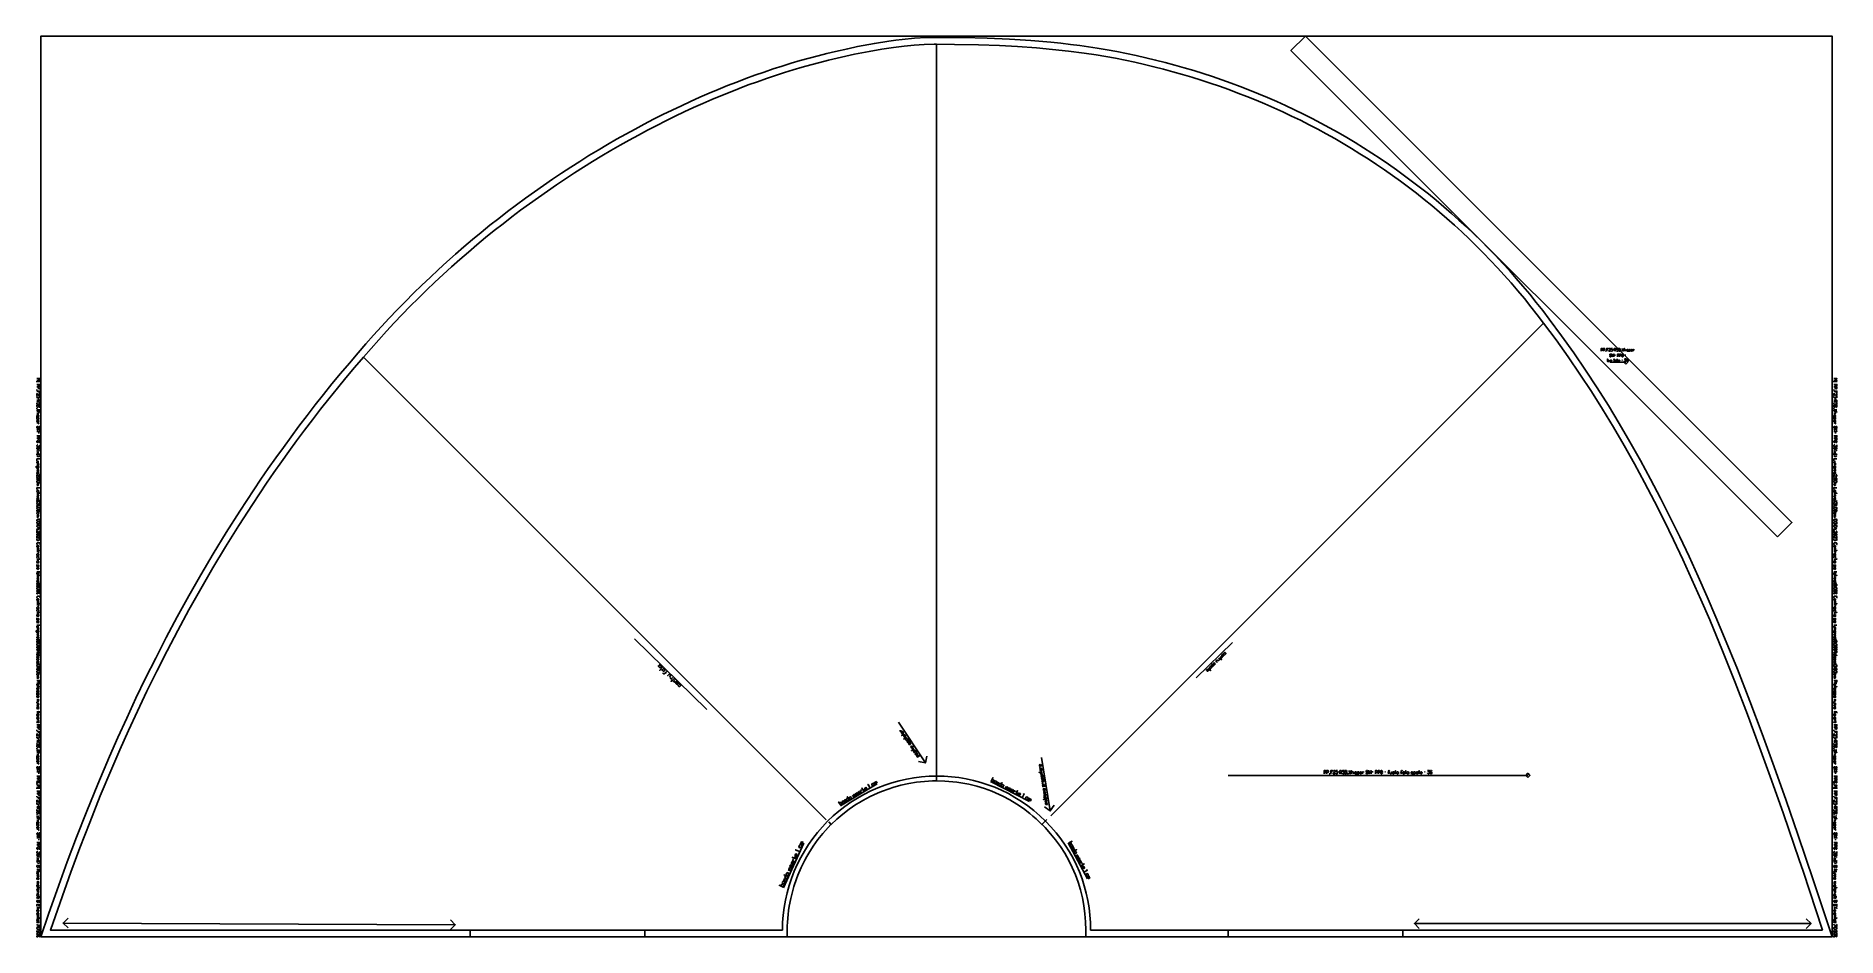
# Model space of a CAD drawing. Extents: x 0 to 2618, y 0 to 1310.
import ezdxf

# ---------------------------------------------------------------- set-up
doc = ezdxf.new("R2010")
doc.units = 0

msp = doc.modelspace()

# ---------------------------------------------------------------- linework, layer by layer
for p, q in [((1308.964, 233.999), (1308.964, 1297.999)), ((1475.04, 176.217), (2191.434, 892.468)), ((1148.501, 170.461), (475.992, 842.97)), ((2281.302, 851.783), (2282.413, 851.783)), ((2287.413, 836.672), (2287.413, 838.894)), ((2292.413, 854.005), (2293.524, 854.005)), ((2294.913, 845.894), (2296.024, 845.894)), ((2298.246, 840.56), (2298.246, 836.672)), ((2299.08, 836.672), (2299.08, 838.894)), ((2303.524, 851.783), (2304.635, 851.783)), ((2304.913, 838.894), (2306.024, 838.894)), ((2309.913, 845.894), (2311.024, 845.894)), ((2311.58, 851.783), (2311.58, 854.005)), ((1.333, 796.133), (1.333, 794.799)), ((2613.12, 796.133), (2613.12, 794.8)), ((1.333, 769.466), (1.333, 768.133)), ((1.333, 759.799), (4, 759.799)), ((4, 782.799), (4, 781.466)), ((2613.12, 769.466), (2613.12, 768.133)), ((2613.12, 759.8), (2615.786, 759.8)), ((2615.786, 782.8), (2615.786, 781.466)), ((4, 733.466), (4, 732.133)), ((2615.786, 733.466), (2615.786, 732.133)), ((1.333, 681.133), (4, 681.133)), ((2613.12, 681.133), (2615.786, 681.133)), ((1.333, 643.533), (4, 643.533)), ((2613.12, 643.533), (2615.787, 643.533)), ((1.333, 547.733), (4, 547.733)), ((6, 531.066), (1.333, 531.066)), ((1.333, 524.066), (4, 524.066)), ((2613.12, 547.733), (2615.787, 547.733)), ((2617.787, 531.066), (2613.12, 531.066)), ((2613.12, 524.066), (2615.787, 524.066)), ((1.333, 500.799), (6, 498.799)), ((2613.12, 500.8), (2617.787, 498.8)), ((1.333, 470.133), (4, 470.133)), ((6, 453.466), (1.333, 453.466)), ((2613.12, 470.133), (2615.787, 470.133)), ((2617.787, 453.466), (2613.12, 453.466)), ((1.333, 442.133), (4, 442.133)), ((1.333, 418.866), (6, 416.866)), ((975.064, 330.599), (870.064, 433.399)), ((1739.164, 428.399), (1686.428, 376.772)), ((2613.12, 442.133), (2615.787, 442.133)), ((2613.12, 418.866), (2617.787, 416.866)), ((6, 369.266), (1.333, 369.266)), ((2617.787, 369.266), (2613.12, 369.266)), ((1.333, 325.266), (4, 325.266)), ((1.333, 320.6), (4, 320.6)), ((2613.12, 325.266), (2615.787, 325.266)), ((2613.12, 320.6), (2615.787, 320.6)), ((1.333, 301.266), (1.333, 299.933)), ((1292.724, 253.081), (1253.424, 312.581)), ((2613.12, 301.266), (2613.12, 299.933)), ((1.333, 274.599), (1.333, 273.266)), ((1.333, 264.933), (4, 264.933)), ((4, 287.933), (4, 286.599)), ((2613.12, 274.6), (2613.12, 273.266)), ((2613.12, 264.933), (2615.787, 264.933)), ((2615.787, 287.933), (2615.787, 286.6)), ((4, 238.599), (4, 237.266)), ((1308.964, 226.999), (1308.965, 246.998)), ((1474.116, 183.381), (1461.742, 261.092)), ((1879.667, 237.331), (1881, 237.331)), ((1893, 239.997), (1894.334, 239.997)), ((1906.334, 237.331), (1907.667, 237.331)), ((1916, 237.331), (1916, 239.997)), ((1942.334, 239.997), (1943.667, 239.997)), ((1960.334, 239.997), (1961.667, 239.997)), ((2018, 239.997), (2019.334, 239.997)), ((2615.787, 238.6), (2615.787, 237.266)), ((1.333, 222.933), (1.333, 221.599)), ((1169.162, 190.767), (1222.756, 222.538)), ((1387.387, 226.068), (1444.189, 196.864)), ((2613.12, 222.933), (2613.12, 221.6)), ((1.333, 204.933), (1.333, 203.599)), ((4, 191.599), (4, 190.266)), ((2613.12, 204.933), (2613.12, 203.6)), ((2615.787, 191.6), (2615.787, 190.266)), ((1.333, 178.266), (1.333, 176.933)), ((1.333, 168.599), (4, 168.599)), ((1155.767, 163.674), (1152.238, 167.214)), ((1462.185, 163.657), (1469.384, 170.598)), ((2613.12, 178.266), (2613.12, 176.933)), ((2613.12, 168.6), (2615.787, 168.6)), ((4, 142.266), (4, 140.933)), ((1086.366, 71.385), (1116.211, 136.532)), ((1500.35, 136.853), (1528.269, 84.543)), ((2615.787, 142.266), (2615.787, 140.933)), ((1.333, 63.266), (4, 63.266)), ((6, 58.599), (1.333, 58.599)), ((2613.12, 63.266), (2615.787, 63.266)), ((2617.787, 58.6), (2613.12, 58.6)), ((1.333, 40.599), (4, 40.599)), ((1.333, 35.933), (4, 35.933)), ((2613.12, 40.6), (2615.787, 40.6)), ((2613.12, 35.933), (2615.787, 35.933)), ((1.333, 2), (6, 0)), ((609.464, 17.899), (39.444, 20.212)), ((630.964, 0), (630.965, 9.998)), ((887.965, 9.998), (881.965, 9.998)), ((884.965, 9.998), (884.964, 0)), ((1735.965, 9.998), (1729.965, 9.998)), ((1732.965, 9.998), (1732.964, 0)), ((1986.964, 0), (1986.965, 9.998)), ((2003.464, 19.399), (2580.07, 19.399)), ((2613.12, 2), (2617.787, 0))]:
    msp.add_line(p, q)
for points in [[(7, 0), (2610.787, 0), (2610.787, 1310), (7, 1310), (7, 0)], [(2531.103, 581.68), (1823.997, 1288.786), (1845.21, 1310), (2552.317, 602.893), (2531.103, 581.68)], [(2610.787, 0), (1986.964, 0), (1732.964, 0), (1525.963, 0), (1525.964, 9.999), (1525.647, 21.987), (1524.695, 33.884), (1523.12, 45.592), (1520.931, 57.119), (1518.126, 68.473), (1514.736, 79.561), (1510.757, 90.419), (1508.525, 95.811), (1506.151, 101.127), (1503.625, 106.388), (1498.169, 116.646), (1495.216, 121.686), (1488.906, 131.511), (1482.036, 141.029), (1474.63, 150.206), (1466.679, 159.052), (1462.407, 163.441), (1462.185, 163.657), (1453.657, 171.741), (1449.157, 175.68), (1444.562, 179.488), (1435.203, 186.63), (1425.507, 193.229), (1415.557, 199.237), (1405.275, 204.701), (1400.012, 207.224), (1389.401, 211.786), (1378.517, 215.775), (1367.427, 219.165), (1356.071, 221.969), (1350.298, 223.146), (1338.675, 225.027), (1326.88, 226.288), (1320.904, 226.684), (1308.964, 226.999), (1303.238, 226.92), (1297.435, 226.678), (1291.638, 226.275), (1280.055, 224.989), (1268.546, 223.075), (1257.016, 220.513), (1245.579, 217.317), (1239.9, 215.48), (1228.721, 211.364), (1223.18, 209.066), (1212.388, 204.076), (1201.902, 198.531), (1196.741, 195.529), (1191.71, 192.418), (1181.955, 185.827), (1172.641, 178.769), (1163.791, 171.268), (1155.767, 163.674), (1155.521, 163.441), (1151.474, 159.28), (1143.741, 150.643), (1136.465, 141.567), (1129.621, 132.008), (1123.266, 122.031), (1120.281, 116.896), (1117.436, 111.683), (1112.174, 101.041), (1107.481, 90.111), (1105.353, 84.545), (1101.566, 73.306), (1098.402, 61.937), (1097.045, 56.168), (1094.812, 44.587), (1093.933, 38.756), (1093.217, 32.931), (1092.272, 21.364), (1092.038, 15.552), (1091.963, 0), (884.964, 0), (630.964, 0), (7, 0), (18.237, 32.961), (33.1, 75.319), (45.496, 109.398), (59.018, 145.294), (73.715, 182.866), (89.634, 221.967), (106.825, 262.454), (119.016, 290.144), (131.807, 318.342), (145.216, 347.008), (159.256, 376.099), (173.94, 405.57), (189.284, 435.381), (205.305, 465.489), (222.012, 495.851), (239.422, 526.424), (257.553, 557.166), (276.414, 588.033), (296.025, 618.985), (316.397, 649.978), (326.873, 665.477), (337.546, 680.97), (348.416, 696.451), (359.485, 711.916), (370.757, 727.36), (382.232, 742.776), (393.913, 758.161), (405.8, 773.507), (417.895, 788.811), (430.203, 804.066), (442.723, 819.267), (455.456, 834.409), (468.405, 849.487), (479.42, 862.268), (490.644, 874.966), (501.999, 887.496), (513.485, 899.858), (525.094, 912.05), (536.822, 924.071), (548.667, 935.923), (560.625, 947.603), (572.691, 959.111), (584.862, 970.446), (597.131, 981.607), (609.497, 992.595), (621.955, 1003.408), (634.502, 1014.046), (647.132, 1024.507), (659.842, 1034.791), (672.627, 1044.898), (685.483, 1054.826), (698.41, 1064.576), (711.398, 1074.146), (724.446, 1083.535), (737.55, 1092.744), (750.705, 1101.771), (763.908, 1110.616), (777.154, 1119.277), (790.441, 1127.755), (803.764, 1136.049), (817.117, 1144.156), (830.497, 1152.079), (843.902, 1159.815), (857.325, 1167.363), (870.765, 1174.724), (884.213, 1181.896), (897.672, 1188.879), (911.134, 1195.671), (924.593, 1202.273), (938.05, 1208.683), (951.498, 1214.901), (964.935, 1220.927), (978.353, 1226.758), (991.751, 1232.396), (1005.123, 1237.838), (1018.469, 1243.085), (1031.784, 1248.135), (1045.059, 1252.987), (1058.295, 1257.642), (1071.487, 1262.099), (1084.632, 1266.355), (1097.724, 1270.412), (1110.759, 1274.267), (1123.734, 1277.921), (1136.648, 1281.373), (1149.49, 1284.621), (1162.264, 1287.665), (1179.88, 1291.53), (1194.268, 1294.534), (1218.614, 1299.165), (1239.8, 1302.582), (1249.654, 1303.934), (1259.077, 1305.068), (1276.871, 1306.743), (1293.647, 1307.703), (1308.963, 1307.999), (1347.254, 1307.695), (1382.376, 1306.804), (1415.077, 1305.36), (1445.929, 1303.38), (1475.251, 1300.878), (1489.568, 1299.417), (1503.51, 1297.835), (1517.148, 1296.128), (1542.425, 1292.527), (1556.756, 1290.04), (1570.976, 1287.383), (1585.143, 1284.548), (1599.257, 1281.533), (1613.316, 1278.338), (1627.316, 1274.964), (1641.258, 1271.41), (1655.138, 1267.676), (1668.958, 1263.762), (1682.714, 1259.668), (1696.402, 1255.393), (1710.025, 1250.938), (1723.579, 1246.302), (1737.061, 1241.485), (1750.472, 1236.487), (1763.809, 1231.306), (1777.07, 1225.945), (1790.255, 1220.402), (1803.36, 1214.678), (1816.385, 1208.771), (1829.329, 1202.682), (1842.187, 1196.41), (1854.961, 1189.956), (1867.648, 1183.319), (1880.244, 1176.499), (1892.751, 1169.497), (1905.167, 1162.311), (1917.486, 1154.942), (1929.712, 1147.389), (1941.84, 1139.653), (1953.869, 1131.732), (1965.798, 1123.629), (1977.624, 1115.34), (1989.346, 1106.868), (2000.963, 1098.211), (2012.473, 1089.37), (2023.873, 1080.344), (2035.162, 1071.133), (2046.34, 1061.738), (2057.404, 1052.157), (2068.351, 1042.391), (2079.181, 1032.441), (2089.893, 1022.304), (2100.483, 1011.982), (2110.952, 1001.474), (2121.297, 990.781), (2131.515, 979.901), (2141.606, 968.836), (2151.568, 957.585), (2161.4, 946.147), (2171.099, 934.523), (2180.664, 922.712), (2190.093, 910.716), (2199.412, 898.498), (2217.524, 874.056), (2235.19, 849.219), (2252.393, 824.031), (2269.15, 798.492), (2285.48, 772.605), (2301.399, 746.369), (2316.926, 719.784), (2332.079, 692.852), (2346.873, 665.572), (2361.329, 637.946), (2375.463, 609.975), (2389.294, 581.657), (2402.837, 552.994), (2416.113, 523.985), (2429.137, 494.631), (2441.929, 464.935), (2454.506, 434.894), (2473.005, 389.186), (2491.12, 342.707), (2508.911, 295.454), (2526.435, 247.43), (2543.755, 198.636), (2560.928, 149.069), (2583.7, 81.783), (2610.787, 0)], [(2284.913, 836.672), (2284.357, 837.227), (2284.357, 836.672), (2284.357, 840.56), (2284.357, 838.338), (2284.913, 838.894), (2286.024, 838.894), (2286.58, 838.338), (2286.58, 837.227), (2286.024, 836.672), (2284.913, 836.672)], [(2295.746, 836.672), (2295.191, 837.227), (2295.191, 838.338), (2295.746, 838.894), (2296.857, 838.894), (2297.413, 838.338), (2297.413, 838.894), (2297.413, 836.672), (2297.413, 837.227), (2296.857, 836.672), (2295.746, 836.672)], [(2300.469, 851.783), (2300.469, 855.672), (2302.135, 855.672), (2302.691, 855.116), (2302.691, 854.56), (2302.135, 854.005), (2300.469, 854.005), (2302.135, 854.005), (2302.691, 853.449), (2302.691, 852.338), (2302.135, 851.783), (2300.469, 851.783)], [(1.333, 773.133), (6, 773.133), (6, 771.133), (5.333, 770.466), (4.666, 770.466), (4, 771.133), (4, 773.133), (4, 771.133), (3.333, 770.466), (2, 770.466), (1.333, 771.133), (1.333, 773.133)], [(2613.12, 773.133), (2617.786, 773.133), (2617.786, 771.133), (2617.12, 770.466), (2616.453, 770.466), (2615.786, 771.133), (2615.786, 773.133), (2615.786, 771.133), (2615.12, 770.466), (2613.786, 770.466), (2613.12, 771.133), (2613.12, 773.133)], [(1.333, 668.466), (1.666, 668.466), (1.666, 668.2), (1.333, 668.2), (1.333, 668.466)], [(1.333, 662.866), (2, 663.533), (5.333, 663.533), (6, 662.866), (6, 661.533), (5.333, 660.866), (2, 660.866), (1.333, 661.533), (1.333, 662.866)], [(2613.12, 668.466), (2613.453, 668.466), (2613.453, 668.2), (2613.12, 668.2), (2613.12, 668.466)], [(2613.12, 662.866), (2613.787, 663.533), (2617.12, 663.533), (2617.787, 662.866), (2617.787, 661.533), (2617.12, 660.866), (2613.787, 660.866), (2613.12, 661.533), (2613.12, 662.866)], [(1.333, 648.866), (2, 649.533), (3.333, 649.533), (4, 648.866), (4, 647.533), (3.333, 646.866), (4, 646.866), (1.333, 646.866), (2, 646.866), (1.333, 647.533), (1.333, 648.866)], [(2613.12, 648.866), (2613.787, 649.533), (2615.12, 649.533), (2615.787, 648.866), (2615.787, 647.533), (2615.12, 646.866), (2615.787, 646.866), (2613.12, 646.866), (2613.787, 646.866), (2613.12, 647.533), (2613.12, 648.866)], [(1.333, 626.2), (1.666, 626.2), (1.666, 625.933), (1.333, 625.933), (1.333, 626.2)], [(1.333, 624.266), (2, 624.933), (5.333, 624.933), (6, 624.266), (6, 622.933), (5.333, 622.266), (2, 622.266), (1.333, 622.933), (1.333, 624.266)], [(1.333, 620.599), (2, 621.266), (5.333, 621.266), (6, 620.599), (6, 619.266), (5.333, 618.599), (2, 618.599), (1.333, 619.266), (1.333, 620.599)], [(1.333, 606.599), (2, 607.266), (5.333, 607.266), (6, 606.599), (6, 605.266), (5.333, 604.599), (2, 604.599), (1.333, 605.266), (1.333, 606.599)], [(2613.12, 626.2), (2613.453, 626.2), (2613.453, 625.933), (2613.12, 625.933), (2613.12, 626.2)], [(2613.12, 624.266), (2613.787, 624.933), (2617.12, 624.933), (2617.787, 624.266), (2617.787, 622.933), (2617.12, 622.266), (2613.787, 622.266), (2613.12, 622.933), (2613.12, 624.266)], [(2613.12, 620.6), (2613.787, 621.266), (2617.12, 621.266), (2617.787, 620.6), (2617.787, 619.266), (2617.12, 618.6), (2613.787, 618.6), (2613.12, 619.266), (2613.12, 620.6)], [(2613.12, 606.6), (2613.787, 607.266), (2617.12, 607.266), (2617.787, 606.6), (2617.787, 605.266), (2617.12, 604.6), (2613.787, 604.6), (2613.12, 605.266), (2613.12, 606.6)], [(1.333, 599.933), (1.666, 599.933), (1.666, 599.666), (1.333, 599.666), (1.333, 599.933)], [(1.333, 598), (2, 598.666), (5.333, 598.666), (6, 598), (6, 596.666), (5.333, 596), (2, 596), (1.333, 596.666), (1.333, 598)], [(1.333, 591.333), (1.666, 591.333), (1.666, 591.066), (1.333, 591.066), (1.333, 591.333)], [(1.333, 585.733), (2, 586.399), (5.333, 586.399), (6, 585.733), (6, 584.399), (5.333, 583.733), (2, 583.733), (1.333, 584.399), (1.333, 585.733)], [(2613.12, 599.933), (2613.453, 599.933), (2613.453, 599.666), (2613.12, 599.666), (2613.12, 599.933)], [(2613.12, 598), (2613.787, 598.666), (2617.12, 598.666), (2617.787, 598), (2617.787, 596.666), (2617.12, 596), (2613.787, 596), (2613.12, 596.666), (2613.12, 598)], [(2613.12, 591.333), (2613.453, 591.333), (2613.453, 591.066), (2613.12, 591.066), (2613.12, 591.333)], [(2613.12, 585.733), (2613.787, 586.4), (2617.12, 586.4), (2617.787, 585.733), (2617.787, 584.4), (2617.12, 583.733), (2613.787, 583.733), (2613.12, 584.4), (2613.12, 585.733)], [(1.333, 568.733), (2, 569.399), (3.333, 569.399), (4, 568.733), (4, 567.399), (3.333, 566.733), (2, 566.733), (1.333, 567.399), (1.333, 568.733)], [(1.333, 556.733), (2, 557.399), (3.333, 557.399), (4, 556.733), (4, 555.4), (3.333, 554.733), (4, 554.733), (1.333, 554.733), (2, 554.733), (1.333, 555.4), (1.333, 556.733)], [(2613.12, 568.733), (2613.787, 569.4), (2615.12, 569.4), (2615.787, 568.733), (2615.787, 567.4), (2615.12, 566.733), (2613.787, 566.733), (2613.12, 567.4), (2613.12, 568.733)], [(2613.12, 556.733), (2613.787, 557.4), (2615.12, 557.4), (2615.787, 556.733), (2615.787, 555.4), (2615.12, 554.733), (2615.787, 554.733), (2613.12, 554.733), (2613.787, 554.733), (2613.12, 555.4), (2613.12, 556.733)], [(1.333, 546.066), (2, 546.733), (3.333, 546.733), (4, 546.066), (4, 544.733), (3.333, 544.066), (4, 544.066), (1.333, 544.066), (2, 544.066), (1.333, 544.733), (1.333, 546.066)], [(1.333, 529.4), (2, 530.066), (3.333, 530.066), (4, 529.4), (4, 528.066), (3.333, 527.4), (4, 527.4), (1.333, 527.4), (2, 527.4), (1.333, 528.066), (1.333, 529.4)], [(2613.12, 546.066), (2613.787, 546.733), (2615.12, 546.733), (2615.787, 546.066), (2615.787, 544.733), (2615.12, 544.066), (2615.787, 544.066), (2613.12, 544.066), (2613.787, 544.066), (2613.12, 544.733), (2613.12, 546.066)], [(2613.12, 529.4), (2613.787, 530.066), (2615.12, 530.066), (2615.787, 529.4), (2615.787, 528.066), (2615.12, 527.4), (2615.787, 527.4), (2613.12, 527.4), (2613.787, 527.4), (2613.12, 528.066), (2613.12, 529.4)], [(1.333, 515.066), (1.333, 514.066), (2.333, 514.066), (2.333, 515.066), (1.333, 515.066)], [(1.333, 512.399), (2, 513.066), (5.333, 513.066), (6, 512.399), (6, 511.066), (5.333, 510.399), (2, 510.399), (1.333, 511.066), (1.333, 512.399)], [(1.333, 509.399), (1.666, 509.399), (1.666, 509.133), (1.333, 509.133), (1.333, 509.399)], [(1.333, 507.466), (2, 508.133), (5.333, 508.133), (6, 507.466), (6, 506.133), (5.333, 505.466), (2, 505.466), (1.333, 506.133), (1.333, 507.466)], [(1.333, 503.799), (2, 504.466), (5.333, 504.466), (6, 503.799), (6, 502.466), (5.333, 501.799), (2, 501.799), (1.333, 502.466), (1.333, 503.799)], [(2.333, 500), (1.333, 500), (1.333, 499), (2.333, 499), (2.333, 500)], [(3.333, 515.066), (3.333, 514.066), (4.333, 514.066), (4.333, 515.066), (3.333, 515.066)], [(5, 499.6), (5, 500.6), (6, 500.6), (6, 499.6), (5, 499.6)], [(2613.12, 515.066), (2613.12, 514.066), (2614.12, 514.066), (2614.12, 515.066), (2613.12, 515.066)], [(2613.12, 512.4), (2613.787, 513.066), (2617.12, 513.066), (2617.787, 512.4), (2617.787, 511.066), (2617.12, 510.4), (2613.787, 510.4), (2613.12, 511.066), (2613.12, 512.4)], [(2613.12, 509.4), (2613.453, 509.4), (2613.453, 509.133), (2613.12, 509.133), (2613.12, 509.4)], [(2613.12, 507.466), (2613.787, 508.133), (2617.12, 508.133), (2617.787, 507.466), (2617.787, 506.133), (2617.12, 505.466), (2613.787, 505.466), (2613.12, 506.133), (2613.12, 507.466)], [(2613.12, 503.8), (2613.787, 504.466), (2617.12, 504.466), (2617.787, 503.8), (2617.787, 502.466), (2617.12, 501.8), (2613.787, 501.8), (2613.12, 502.466), (2613.12, 503.8)], [(2614.12, 500), (2613.12, 500), (2613.12, 499), (2614.12, 499), (2614.12, 500)], [(2615.12, 515.066), (2615.12, 514.066), (2616.12, 514.066), (2616.12, 515.066), (2615.12, 515.066)], [(2616.787, 499.6), (2616.787, 500.6), (2617.787, 500.6), (2617.787, 499.6), (2616.787, 499.6)], [(1.333, 491.133), (2, 491.799), (3.333, 491.799), (4, 491.133), (4, 489.799), (3.333, 489.133), (2, 489.133), (1.333, 489.799), (1.333, 491.133)], [(1.333, 479.133), (2, 479.799), (3.333, 479.799), (4, 479.133), (4, 477.799), (3.333, 477.133), (4, 477.133), (1.333, 477.133), (2, 477.133), (1.333, 477.799), (1.333, 479.133)], [(2613.12, 491.133), (2613.787, 491.8), (2615.12, 491.8), (2615.787, 491.133), (2615.787, 489.8), (2615.12, 489.133), (2613.787, 489.133), (2613.12, 489.8), (2613.12, 491.133)], [(2613.12, 479.133), (2613.787, 479.8), (2615.12, 479.8), (2615.787, 479.133), (2615.787, 477.8), (2615.12, 477.133), (2615.787, 477.133), (2613.12, 477.133), (2613.787, 477.133), (2613.12, 477.8), (2613.12, 479.133)], [(1.333, 468.466), (2, 469.133), (3.333, 469.133), (4, 468.466), (4, 467.133), (3.333, 466.466), (4, 466.466), (1.333, 466.466), (2, 466.466), (1.333, 467.133), (1.333, 468.466)], [(2613.12, 468.466), (2613.787, 469.133), (2615.12, 469.133), (2615.787, 468.466), (2615.787, 467.133), (2615.12, 466.466), (2615.787, 466.466), (2613.12, 466.466), (2613.787, 466.466), (2613.12, 467.133), (2613.12, 468.466)], [(1.333, 433.133), (1.333, 432.133), (2.333, 432.133), (2.333, 433.133), (1.333, 433.133)], [(1.333, 430.466), (2, 431.133), (5.333, 431.133), (6, 430.466), (6, 429.133), (5.333, 428.466), (2, 428.466), (1.333, 429.133), (1.333, 430.466)], [(1.333, 427.466), (1.666, 427.466), (1.666, 427.199), (1.333, 427.199), (1.333, 427.466)], [(1.333, 425.533), (2, 426.199), (5.333, 426.199), (6, 425.533), (6, 424.199), (5.333, 423.533), (2, 423.533), (1.333, 424.199), (1.333, 425.533)], [(1.333, 421.866), (2, 422.533), (5.333, 422.533), (6, 421.866), (6, 420.533), (5.333, 419.866), (2, 419.866), (1.333, 420.533), (1.333, 421.866)], [(3.333, 433.133), (3.333, 432.133), (4.333, 432.133), (4.333, 433.133), (3.333, 433.133)], [(2613.12, 433.133), (2613.12, 432.133), (2614.12, 432.133), (2614.12, 433.133), (2613.12, 433.133)], [(2613.12, 430.466), (2613.787, 431.133), (2617.12, 431.133), (2617.787, 430.466), (2617.787, 429.133), (2617.12, 428.466), (2613.787, 428.466), (2613.12, 429.133), (2613.12, 430.466)], [(2613.12, 427.466), (2613.453, 427.466), (2613.453, 427.2), (2613.12, 427.2), (2613.12, 427.466)], [(2613.12, 425.533), (2613.787, 426.2), (2617.12, 426.2), (2617.787, 425.533), (2617.787, 424.2), (2617.12, 423.533), (2613.787, 423.533), (2613.12, 424.2), (2613.12, 425.533)], [(2613.12, 421.866), (2613.787, 422.533), (2617.12, 422.533), (2617.787, 421.866), (2617.787, 420.533), (2617.12, 419.866), (2613.787, 419.866), (2613.12, 420.533), (2613.12, 421.866)], [(2615.12, 433.133), (2615.12, 432.133), (2616.12, 432.133), (2616.12, 433.133), (2615.12, 433.133)], [(2.333, 418.066), (1.333, 418.066), (1.333, 417.066), (2.333, 417.066), (2.333, 418.066)], [(1.333, 411.533), (2, 412.199), (3.333, 412.199), (4, 411.533), (4, 410.199), (3.333, 409.533), (6, 409.533), (1.333, 409.533), (2, 409.533), (1.333, 410.199), (1.333, 411.533)], [(1.333, 407.866), (2, 408.533), (3.333, 408.533), (4, 407.866), (4, 406.533), (3.333, 405.866), (4, 405.866), (1.333, 405.866), (2, 405.866), (1.333, 406.533), (1.333, 407.866)], [(1.333, 404.199), (2, 404.866), (3.333, 404.866), (4, 404.199), (4, 402.866), (3.333, 402.199), (2, 402.199), (1.333, 402.866), (1.333, 404.199)], [(1.333, 397.533), (1.333, 396.533), (2.333, 396.533), (2.333, 397.533), (1.333, 397.533)], [(1.333, 394.866), (2, 395.533), (5.333, 395.533), (6, 394.866), (6, 393.533), (5.333, 392.866), (2, 392.866), (1.333, 393.533), (1.333, 394.866)], [(3.333, 397.533), (3.333, 396.533), (4.333, 396.533), (4.333, 397.533), (3.333, 397.533)], [(5, 417.666), (5, 418.666), (6, 418.666), (6, 417.666), (5, 417.666)], [(2614.12, 418.066), (2613.12, 418.066), (2613.12, 417.066), (2614.12, 417.066), (2614.12, 418.066)], [(2613.12, 411.533), (2613.787, 412.2), (2615.12, 412.2), (2615.787, 411.533), (2615.787, 410.2), (2615.12, 409.533), (2617.787, 409.533), (2613.12, 409.533), (2613.787, 409.533), (2613.12, 410.2), (2613.12, 411.533)], [(2613.12, 407.866), (2613.787, 408.533), (2615.12, 408.533), (2615.787, 407.866), (2615.787, 406.533), (2615.12, 405.866), (2615.787, 405.866), (2613.12, 405.866), (2613.787, 405.866), (2613.12, 406.533), (2613.12, 407.866)], [(2613.12, 404.2), (2613.787, 404.866), (2615.12, 404.866), (2615.787, 404.2), (2615.787, 402.866), (2615.12, 402.2), (2613.787, 402.2), (2613.12, 402.866), (2613.12, 404.2)], [(2613.12, 397.533), (2613.12, 396.533), (2614.12, 396.533), (2614.12, 397.533), (2613.12, 397.533)], [(2613.12, 394.866), (2613.787, 395.533), (2617.12, 395.533), (2617.787, 394.866), (2617.787, 393.533), (2617.12, 392.866), (2613.787, 392.866), (2613.12, 393.533), (2613.12, 394.866)], [(2615.12, 397.533), (2615.12, 396.533), (2616.12, 396.533), (2616.12, 397.533), (2615.12, 397.533)], [(2616.787, 417.666), (2616.787, 418.666), (2617.787, 418.666), (2617.787, 417.666), (2616.787, 417.666)], [(1.333, 391.866), (1.666, 391.866), (1.666, 391.6), (1.333, 391.6), (1.333, 391.866)], [(1.333, 389.933), (2, 390.6), (5.333, 390.6), (6, 389.933), (6, 388.6), (5.333, 387.933), (2, 387.933), (1.333, 388.6), (1.333, 389.933)], [(1.333, 386.266), (2, 386.933), (5.333, 386.933), (6, 386.266), (6, 384.933), (5.333, 384.266), (2, 384.266), (1.333, 384.933), (1.333, 386.266)], [(1.333, 367.6), (2, 368.266), (3.333, 368.266), (4, 367.6), (4, 366.266), (3.333, 365.6), (2, 365.6), (1.333, 366.266), (1.333, 367.6)], [(2613.12, 391.866), (2613.453, 391.866), (2613.453, 391.6), (2613.12, 391.6), (2613.12, 391.866)], [(2613.12, 389.933), (2613.787, 390.6), (2617.12, 390.6), (2617.787, 389.933), (2617.787, 388.6), (2617.12, 387.933), (2613.787, 387.933), (2613.12, 388.6), (2613.12, 389.933)], [(2613.12, 386.266), (2613.787, 386.933), (2617.12, 386.933), (2617.787, 386.266), (2617.787, 384.933), (2617.12, 384.266), (2613.787, 384.266), (2613.12, 384.933), (2613.12, 386.266)], [(2613.12, 367.6), (2613.787, 368.266), (2615.12, 368.266), (2615.787, 367.6), (2615.787, 366.266), (2615.12, 365.6), (2613.787, 365.6), (2613.12, 366.266), (2613.12, 367.6)], [(1.333, 357.933), (2, 358.6), (3.333, 358.6), (4, 357.933), (4, 356.6), (3.333, 355.933), (4, 355.933), (1.333, 355.933), (2, 355.933), (1.333, 356.6), (1.333, 357.933)], [(1.333, 350.6), (2, 351.266), (3.333, 351.266), (4, 350.6), (4, 349.266), (3.333, 348.6), (4, 348.6), (1.333, 348.6), (2, 348.6), (1.333, 349.266), (1.333, 350.6)], [(2613.12, 357.933), (2613.787, 358.6), (2615.12, 358.6), (2615.787, 357.933), (2615.787, 356.6), (2615.12, 355.933), (2615.787, 355.933), (2613.12, 355.933), (2613.787, 355.933), (2613.12, 356.6), (2613.12, 357.933)], [(2613.12, 350.6), (2613.787, 351.266), (2615.12, 351.266), (2615.787, 350.6), (2615.787, 349.266), (2615.12, 348.6), (2615.787, 348.6), (2613.12, 348.6), (2613.787, 348.6), (2613.12, 349.266), (2613.12, 350.6)], [(1.333, 312.933), (1.333, 311.933), (2.333, 311.933), (2.333, 312.933), (1.333, 312.933)], [(3.333, 312.933), (3.333, 311.933), (4.333, 311.933), (4.333, 312.933), (3.333, 312.933)], [(2613.12, 312.933), (2613.12, 311.933), (2614.12, 311.933), (2614.12, 312.933), (2613.12, 312.933)], [(2615.12, 312.933), (2615.12, 311.933), (2616.12, 311.933), (2616.12, 312.933), (2615.12, 312.933)], [(1.333, 278.266), (6, 278.266), (6, 276.266), (5.333, 275.599), (4.666, 275.599), (4, 276.266), (4, 278.266), (4, 276.266), (3.333, 275.599), (2, 275.599), (1.333, 276.266), (1.333, 278.266)], [(2613.12, 278.266), (2617.787, 278.266), (2617.787, 276.266), (2617.12, 275.6), (2616.453, 275.6), (2615.787, 276.266), (2615.787, 278.266), (2615.787, 276.266), (2615.12, 275.6), (2613.787, 275.6), (2613.12, 276.266), (2613.12, 278.266)], [(1902.667, 237.331), (1902.667, 241.997), (1904.667, 241.997), (1905.334, 241.331), (1905.334, 240.664), (1904.667, 239.997), (1902.667, 239.997), (1904.667, 239.997), (1905.334, 239.331), (1905.334, 237.997), (1904.667, 237.331), (1902.667, 237.331)], [(1978.334, 237.331), (1977.667, 237.997), (1977.667, 239.331), (1978.334, 239.997), (1979.667, 239.997), (1980.334, 239.331), (1980.334, 239.997), (1980.334, 237.331), (1980.334, 237.997), (1979.667, 237.331), (1978.334, 237.331)], [(1987.334, 237.331), (1986.667, 237.997), (1986.667, 239.331), (1987.334, 239.997), (1988.667, 239.997), (1989.334, 239.331), (1989.334, 239.997), (1989.334, 237.331), (1989.334, 237.997), (1988.667, 237.331), (1987.334, 237.331)], [(1993.334, 237.331), (1992.667, 237.997), (1992.667, 239.331), (1993.334, 239.997), (1994.667, 239.997), (1995.334, 239.331), (1995.334, 239.997), (1995.334, 237.331), (1995.334, 237.997), (1994.667, 237.331), (1993.334, 237.331)], [(2006.667, 237.331), (2006, 237.997), (2006, 239.331), (2006.667, 239.997), (2008, 239.997), (2008.667, 239.331), (2008.667, 239.997), (2008.667, 237.331), (2008.667, 237.997), (2008, 237.331), (2006.667, 237.331)], [(1.333, 181.933), (6, 181.933), (6, 179.933), (5.333, 179.266), (4.666, 179.266), (4, 179.933), (4, 181.933), (4, 179.933), (3.333, 179.266), (2, 179.266), (1.333, 179.933), (1.333, 181.933)], [(2613.12, 181.933), (2617.787, 181.933), (2617.787, 179.933), (2617.12, 179.266), (2616.453, 179.266), (2615.787, 179.933), (2615.787, 181.933), (2615.787, 179.933), (2615.12, 179.266), (2613.787, 179.266), (2613.12, 179.933), (2613.12, 181.933)], [(1.333, 103.933), (6, 103.933), (6, 101.933), (5.333, 101.266), (4.666, 101.266), (4, 101.933), (4, 103.933), (4, 101.933), (3.333, 101.266), (2, 101.266), (1.333, 101.933), (1.333, 103.933)], [(2613.12, 103.933), (2617.787, 103.933), (2617.787, 101.933), (2617.12, 101.266), (2616.453, 101.266), (2615.787, 101.933), (2615.787, 103.933), (2615.787, 101.933), (2615.12, 101.266), (2613.787, 101.266), (2613.12, 101.933), (2613.12, 103.933)], [(1.333, 75.266), (2, 75.933), (3.333, 75.933), (4, 75.266), (4, 73.933), (3.333, 73.266), (4, 73.266), (1.333, 73.266), (2, 73.266), (1.333, 73.933), (1.333, 75.266)], [(1.333, 61.599), (2, 62.266), (3.333, 62.266), (4, 61.599), (4, 60.266), (3.333, 59.599), (4, 59.599), (1.333, 59.599), (2, 59.599), (1.333, 60.266), (1.333, 61.599)], [(1.333, 57.599), (1.333, 56.599), (2.333, 56.599), (2.333, 57.599), (1.333, 57.599)], [(1.333, 53.266), (6, 53.266), (6, 51.266), (5.333, 50.599), (4.666, 50.599), (4, 51.266), (4, 53.266), (4, 51.266), (3.333, 50.599), (2, 50.599), (1.333, 51.266), (1.333, 53.266)], [(3.333, 57.599), (3.333, 56.599), (4.333, 56.599), (4.333, 57.599), (3.333, 57.599)], [(2613.12, 75.266), (2613.787, 75.933), (2615.12, 75.933), (2615.787, 75.266), (2615.787, 73.933), (2615.12, 73.266), (2615.787, 73.266), (2613.12, 73.266), (2613.787, 73.266), (2613.12, 73.933), (2613.12, 75.266)], [(2613.12, 61.6), (2613.787, 62.266), (2615.12, 62.266), (2615.787, 61.6), (2615.787, 60.266), (2615.12, 59.6), (2615.787, 59.6), (2613.12, 59.6), (2613.787, 59.6), (2613.12, 60.266), (2613.12, 61.6)], [(2613.12, 57.6), (2613.12, 56.6), (2614.12, 56.6), (2614.12, 57.6), (2613.12, 57.6)], [(2613.12, 53.266), (2617.787, 53.266), (2617.787, 51.266), (2617.12, 50.6), (2616.453, 50.6), (2615.787, 51.266), (2615.787, 53.266), (2615.787, 51.266), (2615.12, 50.6), (2613.787, 50.6), (2613.12, 51.266), (2613.12, 53.266)], [(2615.12, 57.6), (2615.12, 56.6), (2616.12, 56.6), (2616.12, 57.6), (2615.12, 57.6)], [(1.333, 25.266), (2, 25.933), (3.333, 25.933), (4, 25.266), (4, 23.933), (3.333, 23.266), (4, 23.266), (1.333, 23.266), (2, 23.266), (1.333, 23.933), (1.333, 25.266)], [(1.333, 22.266), (1.333, 21.266), (2.333, 21.266), (2.333, 22.266), (1.333, 22.266)], [(1.333, 13.599), (2, 14.266), (5.333, 14.266), (6, 13.599), (6, 12.266), (5.333, 11.599), (2, 11.599), (1.333, 12.266), (1.333, 13.599)], [(1.333, 10.599), (1.666, 10.599), (1.666, 10.333), (1.333, 10.333), (1.333, 10.599)], [(2.333, 1.199), (1.333, 1.199), (1.333, 0.199), (2.333, 0.199), (2.333, 1.199)], [(3.333, 22.266), (3.333, 21.266), (4.333, 21.266), (4.333, 22.266), (3.333, 22.266)], [(5, 0.799), (5, 1.799), (6, 1.799), (6, 0.799), (5, 0.799)], [(2613.12, 25.266), (2613.787, 25.933), (2615.12, 25.933), (2615.787, 25.266), (2615.787, 23.933), (2615.12, 23.266), (2615.787, 23.266), (2613.12, 23.266), (2613.787, 23.266), (2613.12, 23.933), (2613.12, 25.266)], [(2613.12, 22.266), (2613.12, 21.266), (2614.12, 21.266), (2614.12, 22.266), (2613.12, 22.266)], [(2613.12, 13.6), (2613.787, 14.266), (2617.12, 14.266), (2617.787, 13.6), (2617.787, 12.266), (2617.12, 11.6), (2613.787, 11.6), (2613.12, 12.266), (2613.12, 13.6)], [(2613.12, 10.6), (2613.453, 10.6), (2613.453, 10.333), (2613.12, 10.333), (2613.12, 10.6)], [(2614.12, 1.2), (2613.12, 1.2), (2613.12, 0.2), (2614.12, 0.2), (2614.12, 1.2)], [(2615.12, 22.266), (2615.12, 21.266), (2616.12, 21.266), (2616.12, 22.266), (2615.12, 22.266)], [(2616.787, 0.8), (2616.787, 1.8), (2617.787, 1.8), (2617.787, 0.8), (2616.787, 0.8)]]:
    msp.add_lwpolyline(points, close=True)
for points in [[(2275.191, 851.783), (2275.191, 855.672), (2276.857, 855.672), (2277.413, 855.116), (2277.413, 854.005), (2276.857, 853.449), (2275.191, 853.449)], [(2278.246, 851.783), (2278.246, 855.672), (2279.913, 855.672), (2280.469, 855.116), (2280.469, 854.005), (2279.913, 853.449), (2278.246, 853.449)], [(2283.246, 851.783), (2283.246, 855.672), (2285.469, 855.672), (2283.246, 855.672), (2283.246, 854.005), (2284.913, 854.005)], [(2286.302, 854.56), (2286.302, 855.116), (2286.857, 855.672), (2287.969, 855.672), (2288.524, 855.116), (2288.524, 854.005), (2286.302, 852.338), (2286.302, 851.783), (2288.524, 851.783), (2288.524, 852.338)], [(2287.413, 844.783), (2287.413, 844.227), (2287.969, 843.672), (2289.08, 843.672), (2289.635, 844.227), (2289.635, 845.06), (2287.413, 846.172), (2287.413, 847.005), (2287.969, 847.56), (2289.08, 847.56), (2289.635, 847.005), (2289.635, 846.449)], [(2290.469, 837.227), (2289.913, 836.672), (2288.802, 836.672), (2288.246, 837.227), (2288.246, 838.338), (2288.802, 838.894), (2289.913, 838.894), (2290.469, 838.338), (2290.469, 837.783), (2288.246, 837.783)], [(2291.58, 855.672), (2289.357, 855.672), (2289.357, 854.56), (2291.024, 854.56), (2291.58, 854.005), (2291.58, 852.338), (2291.024, 851.783), (2289.913, 851.783), (2289.357, 852.338)], [(2290.469, 843.672), (2290.469, 847.56), (2290.469, 845.338), (2292.135, 847.005), (2291.024, 845.894), (2292.135, 843.672)], [(2293.524, 843.672), (2293.524, 847.56), (2293.524, 846.449), (2292.969, 846.449), (2294.08, 846.449)], [(2293.802, 836.672), (2293.802, 840.56), (2293.802, 839.449), (2293.246, 839.449), (2294.357, 839.449)], [(2294.357, 851.783), (2294.357, 855.672), (2296.024, 855.672), (2296.58, 855.116), (2296.58, 854.005), (2296.024, 853.449), (2294.357, 853.449), (2295.469, 853.449), (2296.58, 851.783)], [(2299.635, 855.672), (2297.413, 855.672), (2297.413, 854.56), (2299.08, 854.56), (2299.635, 854.005), (2299.635, 852.338), (2299.08, 851.783), (2297.969, 851.783), (2297.413, 852.338)], [(2298.802, 843.672), (2298.802, 847.56), (2300.469, 847.56), (2301.024, 847.005), (2301.024, 845.894), (2300.469, 845.338), (2298.802, 845.338)], [(2302.135, 837.227), (2301.58, 836.672), (2300.469, 836.672), (2299.913, 837.227), (2299.913, 838.338), (2300.469, 838.894), (2301.58, 838.894), (2302.135, 838.338), (2302.135, 837.783), (2299.913, 837.783)], [(2301.857, 843.672), (2301.857, 847.56), (2303.524, 847.56), (2304.08, 847.005), (2304.08, 845.894), (2303.524, 845.338), (2301.857, 845.338)], [(2304.913, 844.783), (2304.913, 844.227), (2305.469, 843.672), (2306.58, 843.672), (2307.135, 844.227), (2307.135, 845.06), (2304.913, 846.172), (2304.913, 847.005), (2305.469, 847.56), (2306.58, 847.56), (2307.135, 847.005), (2307.135, 846.449)], [(2307.691, 855.672), (2307.135, 851.783), (2306.58, 853.449), (2306.024, 851.783), (2305.469, 855.672)], [(2310.746, 851.783), (2310.746, 853.449), (2310.191, 854.005), (2309.08, 854.005), (2308.524, 853.449), (2308.524, 855.672), (2308.524, 851.783)], [(2308.802, 840.56), (2311.024, 840.56), (2309.357, 839.449), (2310.469, 839.449), (2311.024, 838.894), (2311.024, 837.227), (2310.469, 836.672), (2309.357, 836.672), (2308.802, 837.227), (2308.802, 837.783)], [(2314.08, 840.005), (2313.524, 840.56), (2312.413, 840.56), (2311.857, 840.005), (2311.857, 837.227), (2312.413, 836.672), (2313.524, 836.672), (2314.08, 837.227), (2314.08, 838.338), (2313.524, 838.894), (2312.413, 838.894), (2311.857, 838.338)], [(2314.635, 853.449), (2314.08, 854.005), (2312.969, 854.005), (2312.413, 853.616), (2312.413, 853.172), (2312.969, 852.894), (2314.08, 852.894), (2314.635, 852.616), (2314.635, 852.172), (2314.08, 851.783), (2312.969, 851.783), (2312.413, 852.338)], [(2315.469, 850.672), (2315.469, 854.005), (2315.469, 853.449), (2316.024, 854.005), (2317.135, 854.005), (2317.691, 853.449), (2317.691, 852.338), (2317.135, 851.783), (2316.024, 851.783), (2315.469, 852.338)], [(2320.746, 852.338), (2320.191, 851.783), (2319.08, 851.783), (2318.524, 852.338), (2318.524, 853.449), (2319.08, 854.005), (2320.191, 854.005), (2320.746, 853.449), (2320.746, 852.894), (2318.524, 852.894)], [(2321.58, 851.783), (2321.58, 854.005), (2321.58, 853.449), (2322.135, 854.005), (2322.691, 854.005), (2323.246, 853.449)], [(1.333, 811.799), (6, 811.799), (4, 810.466), (6, 809.133), (1.333, 809.133)], [(2613.12, 811.8), (2617.786, 811.8), (2615.786, 810.466), (2617.786, 809.133), (2613.12, 809.133)], [(4.666, 808.133), (6, 807.466), (1.333, 807.466), (1.333, 808.133), (1.333, 806.799)], [(1.333, 803.466), (6, 803.466), (6, 801.466), (5.333, 800.799), (4, 800.799), (3.333, 801.466), (3.333, 803.466)], [(1.333, 799.799), (6, 799.799), (6, 797.799), (5.333, 797.133), (4, 797.133), (3.333, 797.799), (3.333, 799.799)], [(1.333, 793.799), (6, 793.799), (6, 791.133), (6, 793.799), (4, 793.799), (4, 791.799)], [(4.666, 790.133), (5.333, 790.133), (6, 789.466), (6, 788.133), (5.333, 787.466), (4, 787.466), (2, 790.133), (1.333, 790.133), (1.333, 787.466), (2, 787.466)], [(6, 783.799), (6, 786.466), (4.666, 786.466), (4.666, 784.466), (4, 783.799), (2, 783.799), (1.333, 784.466), (1.333, 785.799), (2, 786.466)], [(2616.453, 808.133), (2617.786, 807.466), (2613.12, 807.466), (2613.12, 808.133), (2613.12, 806.8)], [(2613.12, 803.466), (2617.786, 803.466), (2617.786, 801.466), (2617.12, 800.8), (2615.786, 800.8), (2615.12, 801.466), (2615.12, 803.466)], [(2613.12, 799.8), (2617.786, 799.8), (2617.786, 797.8), (2617.12, 797.133), (2615.786, 797.133), (2615.12, 797.8), (2615.12, 799.8)], [(2613.12, 793.8), (2617.786, 793.8), (2617.786, 791.133), (2617.786, 793.8), (2615.786, 793.8), (2615.786, 791.8)], [(2616.453, 790.133), (2617.12, 790.133), (2617.786, 789.466), (2617.786, 788.133), (2617.12, 787.466), (2615.786, 787.466), (2613.786, 790.133), (2613.12, 790.133), (2613.12, 787.466), (2613.786, 787.466)], [(2617.786, 783.8), (2617.786, 786.466), (2616.453, 786.466), (2616.453, 784.466), (2615.786, 783.8), (2613.786, 783.8), (2613.12, 784.466), (2613.12, 785.8), (2613.786, 786.466)], [(1.333, 780.466), (6, 780.466), (6, 778.466), (5.333, 777.799), (4, 777.799), (3.333, 778.466), (3.333, 780.466), (3.333, 779.133), (1.333, 777.799)], [(6, 774.133), (6, 776.799), (4.666, 776.799), (4.666, 774.799), (4, 774.133), (2, 774.133), (1.333, 774.799), (1.333, 776.133), (2, 776.799)], [(6, 764.466), (1.333, 765.133), (3.333, 765.799), (1.333, 766.466), (6, 767.133)], [(1.333, 760.799), (3.333, 760.799), (4, 761.466), (4, 762.799), (3.333, 763.466), (6, 763.466), (1.333, 763.466)], [(2613.12, 780.466), (2617.786, 780.466), (2617.786, 778.466), (2617.12, 777.8), (2615.786, 777.8), (2615.12, 778.466), (2615.12, 780.466), (2615.12, 779.133), (2613.12, 777.8)], [(2617.786, 774.133), (2617.786, 776.8), (2616.453, 776.8), (2616.453, 774.8), (2615.786, 774.133), (2613.786, 774.133), (2613.12, 774.8), (2613.12, 776.133), (2613.786, 776.8)], [(2617.786, 764.466), (2613.12, 765.133), (2615.12, 765.8), (2613.12, 766.466), (2617.786, 767.133)], [(2613.12, 760.8), (2615.12, 760.8), (2615.786, 761.466), (2615.786, 762.8), (2615.12, 763.466), (2617.786, 763.466), (2613.12, 763.466)], [(0, 755.133), (4, 755.133), (3.333, 755.133), (4, 754.466), (4, 753.133), (3.333, 752.466), (2, 752.466), (1.333, 753.133), (1.333, 754.466), (2, 755.133)], [(3.333, 756.133), (4, 756.799), (4, 758.133), (3.533, 758.799), (3, 758.799), (2.666, 758.133), (2.666, 756.799), (2.333, 756.133), (1.8, 756.133), (1.333, 756.799), (1.333, 758.133), (2, 758.799)], [(2, 748.799), (1.333, 749.466), (1.333, 750.799), (2, 751.466), (3.333, 751.466), (4, 750.799), (4, 749.466), (3.333, 748.799), (2.666, 748.799), (2.666, 751.466)], [(1.333, 747.799), (4, 747.799), (3.333, 747.799), (4, 747.133), (4, 746.466), (3.333, 745.799)], [(2.666, 742.466), (2, 742.466), (1.333, 741.799), (1.333, 740.466), (2, 739.799), (3, 739.799), (4.333, 742.466), (5.333, 742.466), (6, 741.799), (6, 740.466), (5.333, 739.799), (4.666, 739.799)], [(1.333, 738.799), (6, 738.799), (3.333, 738.799), (5.333, 736.799), (4, 738.133), (1.333, 736.799)], [(1.333, 735.133), (6, 735.133), (4.666, 735.133), (4.666, 735.799), (4.666, 734.466)], [(2611.786, 755.133), (2615.786, 755.133), (2615.12, 755.133), (2615.786, 754.466), (2615.786, 753.133), (2615.12, 752.466), (2613.786, 752.466), (2613.12, 753.133), (2613.12, 754.466), (2613.786, 755.133)], [(2615.12, 756.133), (2615.786, 756.8), (2615.786, 758.133), (2615.32, 758.8), (2614.786, 758.8), (2614.453, 758.133), (2614.453, 756.8), (2614.12, 756.133), (2613.586, 756.133), (2613.12, 756.8), (2613.12, 758.133), (2613.786, 758.8)], [(2613.786, 748.8), (2613.12, 749.466), (2613.12, 750.8), (2613.786, 751.466), (2615.12, 751.466), (2615.786, 750.8), (2615.786, 749.466), (2615.12, 748.8), (2614.453, 748.8), (2614.453, 751.466)], [(2613.12, 747.8), (2615.786, 747.8), (2615.12, 747.8), (2615.786, 747.133), (2615.786, 746.466), (2615.12, 745.8)], [(2614.453, 742.466), (2613.786, 742.466), (2613.12, 741.8), (2613.12, 740.466), (2613.786, 739.8), (2614.786, 739.8), (2616.12, 742.466), (2617.12, 742.466), (2617.786, 741.8), (2617.786, 740.466), (2617.12, 739.8), (2616.453, 739.8)], [(2613.12, 738.8), (2617.786, 738.8), (2615.12, 738.8), (2617.12, 736.8), (2615.786, 738.133), (2613.12, 736.8)], [(2613.12, 735.133), (2617.786, 735.133), (2616.453, 735.133), (2616.453, 735.8), (2616.453, 734.466)], [(1.333, 728.799), (6, 728.799), (6, 726.799), (5.333, 726.133), (4, 726.133), (3.333, 726.799), (3.333, 728.799)], [(1.333, 725.133), (6, 725.133), (6, 723.133), (5.333, 722.466), (4, 722.466), (3.333, 723.133), (3.333, 725.133)], [(2.666, 721.466), (2, 721.466), (1.333, 720.799), (1.333, 719.466), (2, 718.799), (3, 718.799), (4.333, 721.466), (5.333, 721.466), (6, 720.799), (6, 719.466), (5.333, 718.799), (4.666, 718.799)], [(6, 715.466), (6, 712.799), (4.666, 714.799), (4.666, 713.466), (4, 712.799), (2, 712.799), (1.333, 713.466), (1.333, 714.799), (2, 715.466), (2.666, 715.466)], [(5.333, 709.133), (6, 709.799), (6, 711.133), (5.333, 711.799), (2, 711.799), (1.333, 711.133), (1.333, 709.799), (2, 709.133), (3.333, 709.133), (4, 709.799), (4, 711.133), (3.333, 711.799)], [(1.333, 706.799), (2.666, 708.133), (4.666, 708.133), (6, 706.799)], [(2613.12, 728.8), (2617.786, 728.8), (2617.786, 726.8), (2617.12, 726.133), (2615.786, 726.133), (2615.12, 726.8), (2615.12, 728.8)], [(2613.12, 725.133), (2617.786, 725.133), (2617.786, 723.133), (2617.12, 722.466), (2615.786, 722.466), (2615.12, 723.133), (2615.12, 725.133)], [(2614.453, 721.466), (2613.786, 721.466), (2613.12, 720.8), (2613.12, 719.466), (2613.786, 718.8), (2614.786, 718.8), (2616.12, 721.466), (2617.12, 721.466), (2617.786, 720.8), (2617.786, 719.466), (2617.12, 718.8), (2616.453, 718.8)], [(2617.786, 715.466), (2617.786, 712.8), (2616.453, 714.8), (2616.453, 713.466), (2615.786, 712.8), (2613.786, 712.8), (2613.12, 713.466), (2613.12, 714.8), (2613.786, 715.466), (2614.453, 715.466)], [(2617.12, 709.133), (2617.786, 709.8), (2617.786, 711.133), (2617.12, 711.8), (2613.786, 711.8), (2613.12, 711.133), (2613.12, 709.8), (2613.786, 709.133), (2615.12, 709.133), (2615.786, 709.8), (2615.786, 711.133), (2615.12, 711.8)], [(2613.12, 706.8), (2614.453, 708.133), (2616.453, 708.133), (2617.786, 706.8)], [(0.666, 684.799), (0, 684.133), (0, 682.799), (0.666, 682.133), (4, 682.133), (3.333, 682.133), (4, 682.799), (4, 684.133), (3.333, 684.799), (2, 684.799), (1.333, 684.133), (1.333, 682.799), (2, 682.133)], [(1.333, 705.799), (1.533, 705.799), (3.8, 703.133), (4, 703.133), (3.8, 703.133), (2.666, 704.466), (3.8, 705.799), (4, 705.799), (3.8, 705.799), (1.533, 703.133), (1.333, 703.133)], [(4.666, 702.133), (6, 701.466), (1.333, 701.466), (1.333, 702.133), (1.333, 700.799)], [(6, 699.799), (4.666, 698.466), (2.666, 698.466), (1.333, 699.799)], [(1.333, 692.466), (1.333, 695.133), (6, 695.133)], [(1.333, 688.799), (4, 688.799), (2, 688.799), (1.333, 689.466), (1.333, 690.799), (2, 691.466), (4, 691.466)], [(1.333, 687.799), (4, 687.799), (3.333, 687.799), (4, 687.133), (4, 686.466), (3.333, 685.799), (1.333, 685.799)], [(2612.453, 684.8), (2611.786, 684.133), (2611.786, 682.8), (2612.453, 682.133), (2615.786, 682.133), (2615.12, 682.133), (2615.786, 682.8), (2615.786, 684.133), (2615.12, 684.8), (2613.786, 684.8), (2613.12, 684.133), (2613.12, 682.8), (2613.786, 682.133)], [(2613.12, 705.8), (2613.32, 705.8), (2615.586, 703.133), (2615.786, 703.133), (2615.586, 703.133), (2614.453, 704.466), (2615.586, 705.8), (2615.786, 705.8), (2615.586, 705.8), (2613.32, 703.133), (2613.12, 703.133)], [(2616.453, 702.133), (2617.786, 701.466), (2613.12, 701.466), (2613.12, 702.133), (2613.12, 700.8)], [(2617.786, 699.8), (2616.453, 698.466), (2614.453, 698.466), (2613.12, 699.8)], [(2613.12, 692.466), (2613.12, 695.133), (2617.786, 695.133)], [(2613.12, 688.8), (2615.786, 688.8), (2613.786, 688.8), (2613.12, 689.466), (2613.12, 690.8), (2613.786, 691.466), (2615.786, 691.466)], [(2613.12, 687.8), (2615.786, 687.8), (2615.12, 687.8), (2615.786, 687.133), (2615.786, 686.466), (2615.12, 685.8), (2613.12, 685.8)], [(1.333, 680.133), (4, 680.133), (3.333, 680.133), (4, 679.466), (4, 679.133), (3.333, 678.466), (1.333, 678.466), (3.333, 678.466), (4, 677.799), (4, 677.466), (3.333, 676.799), (1.333, 676.799)], [(2, 673.133), (1.333, 673.799), (1.333, 675.133), (2, 675.799), (3.333, 675.799), (4, 675.133), (4, 673.799), (3.333, 673.133), (2.666, 673.133), (2.666, 675.799)], [(4.666, 672.133), (5.333, 672.133), (6, 671.466), (6, 670.133), (5.333, 669.466), (4, 669.466), (2, 672.133), (1.333, 672.133), (1.333, 669.466), (2, 669.466)], [(5.333, 664.533), (6, 665.2), (6, 666.533), (5.333, 667.2), (2, 667.2), (1.333, 666.533), (1.333, 665.2), (2, 664.533), (3.333, 664.533), (4, 665.2), (4, 666.533), (3.333, 667.2)], [(1.333, 659.866), (4, 659.866), (3.333, 659.866), (4, 659.2), (4, 658.866), (3.333, 658.2), (1.333, 658.2), (3.333, 658.2), (4, 657.533), (4, 657.2), (3.333, 656.533), (1.333, 656.533)], [(2613.12, 680.133), (2615.786, 680.133), (2615.12, 680.133), (2615.786, 679.466), (2615.786, 679.133), (2615.12, 678.466), (2613.12, 678.466), (2615.12, 678.466), (2615.786, 677.8), (2615.786, 677.466), (2615.12, 676.8), (2613.12, 676.8)], [(2613.786, 673.133), (2613.12, 673.8), (2613.12, 675.133), (2613.786, 675.8), (2615.12, 675.8), (2615.786, 675.133), (2615.786, 673.8), (2615.12, 673.133), (2614.453, 673.133), (2614.453, 675.8)], [(2616.453, 672.133), (2617.12, 672.133), (2617.786, 671.466), (2617.786, 670.133), (2617.12, 669.466), (2615.786, 669.466), (2613.786, 672.133), (2613.12, 672.133), (2613.12, 669.466), (2613.786, 669.466)], [(2617.12, 664.533), (2617.787, 665.2), (2617.787, 666.533), (2617.12, 667.2), (2613.787, 667.2), (2613.12, 666.533), (2613.12, 665.2), (2613.787, 664.533), (2615.12, 664.533), (2615.787, 665.2), (2615.787, 666.533), (2615.12, 667.2)], [(2613.12, 659.866), (2615.787, 659.866), (2615.12, 659.866), (2615.787, 659.2), (2615.787, 658.866), (2615.12, 658.2), (2613.12, 658.2), (2615.12, 658.2), (2615.787, 657.533), (2615.787, 657.2), (2615.12, 656.533), (2613.12, 656.533)], [(1.333, 650.533), (1.333, 653.2), (6, 653.2)], [(1.333, 645.2), (6, 645.2), (4.666, 645.2), (4.666, 645.866), (4.666, 644.533)], [(1.333, 642.533), (4, 642.533), (3.333, 642.533), (4, 641.866), (4, 641.533), (3.333, 640.866), (1.333, 640.866), (3.333, 640.866), (4, 640.2), (4, 639.866), (3.333, 639.2), (1.333, 639.2)], [(2, 635.533), (1.333, 636.2), (1.333, 637.533), (2, 638.2), (3.333, 638.2), (4, 637.533), (4, 636.2), (3.333, 635.533), (2.666, 635.533), (2.666, 638.2)], [(4.666, 634.533), (6, 633.866), (1.333, 633.866), (1.333, 634.533), (1.333, 633.2)], [(6, 632.2), (6, 629.533), (4.666, 631.533), (4.666, 630.2), (4, 629.533), (2, 629.533), (1.333, 630.2), (1.333, 631.533), (2, 632.2), (2.666, 632.2)], [(4.666, 628.533), (6, 627.866), (1.333, 627.866), (1.333, 628.533), (1.333, 627.2)], [(2613.12, 650.533), (2613.12, 653.2), (2617.787, 653.2)], [(2613.12, 645.2), (2617.787, 645.2), (2616.453, 645.2), (2616.453, 645.866), (2616.453, 644.533)], [(2613.12, 642.533), (2615.787, 642.533), (2615.12, 642.533), (2615.787, 641.866), (2615.787, 641.533), (2615.12, 640.866), (2613.12, 640.866), (2615.12, 640.866), (2615.787, 640.2), (2615.787, 639.866), (2615.12, 639.2), (2613.12, 639.2)], [(2613.787, 635.533), (2613.12, 636.2), (2613.12, 637.533), (2613.787, 638.2), (2615.12, 638.2), (2615.787, 637.533), (2615.787, 636.2), (2615.12, 635.533), (2614.453, 635.533), (2614.453, 638.2)], [(2616.453, 634.533), (2617.787, 633.866), (2613.12, 633.866), (2613.12, 634.533), (2613.12, 633.2)], [(2617.787, 632.2), (2617.787, 629.533), (2616.453, 631.533), (2616.453, 630.2), (2615.787, 629.533), (2613.787, 629.533), (2613.12, 630.2), (2613.12, 631.533), (2613.787, 632.2), (2614.453, 632.2)], [(2616.453, 628.533), (2617.787, 627.866), (2613.12, 627.866), (2613.12, 628.533), (2613.12, 627.2)], [(2, 614.933), (1.333, 615.599), (1.333, 616.933), (2, 617.599), (3.333, 617.599), (4, 616.933), (4, 615.599), (3.333, 614.933)], [(1.333, 613.933), (4, 613.933), (3.333, 613.933), (4, 613.266), (4, 612.933), (3.333, 612.266), (1.333, 612.266), (3.333, 612.266), (4, 611.599), (4, 611.266), (3.333, 610.599), (1.333, 610.599)], [(6, 603.599), (6, 600.933), (4.666, 602.933), (4.666, 601.599), (4, 600.933), (2, 600.933), (1.333, 601.599), (1.333, 602.933), (2, 603.599), (2.666, 603.599)], [(2613.787, 614.933), (2613.12, 615.6), (2613.12, 616.933), (2613.787, 617.6), (2615.12, 617.6), (2615.787, 616.933), (2615.787, 615.6), (2615.12, 614.933)], [(2613.12, 613.933), (2615.787, 613.933), (2615.12, 613.933), (2615.787, 613.266), (2615.787, 612.933), (2615.12, 612.266), (2613.12, 612.266), (2615.12, 612.266), (2615.787, 611.6), (2615.787, 611.266), (2615.12, 610.6), (2613.12, 610.6)], [(2617.787, 603.6), (2617.787, 600.933), (2616.453, 602.933), (2616.453, 601.6), (2615.787, 600.933), (2613.787, 600.933), (2613.12, 601.6), (2613.12, 602.933), (2613.787, 603.6), (2614.453, 603.6)], [(1.333, 593.666), (1.333, 592.333), (1.333, 593), (4.666, 593), (3.333, 593), (3.333, 592.333), (3.333, 595), (6, 593.666)], [(4.666, 590.066), (5.333, 590.066), (6, 589.399), (6, 588.066), (5.333, 587.399), (4, 587.399), (2, 590.066), (1.333, 590.066), (1.333, 587.399), (2, 587.399)], [(4.666, 582.733), (5.333, 582.733), (6, 582.066), (6, 580.733), (5.333, 580.066), (4, 580.066), (2, 582.733), (1.333, 582.733), (1.333, 580.066), (2, 580.066)], [(6, 576.399), (6, 579.066), (4.666, 579.066), (4.666, 577.066), (4, 576.399), (2, 576.399), (1.333, 577.066), (1.333, 578.399), (2, 579.066)], [(2613.12, 593.666), (2613.12, 592.333), (2613.12, 593), (2616.453, 593), (2615.12, 593), (2615.12, 592.333), (2615.12, 595), (2617.787, 593.666)], [(2616.453, 590.066), (2617.12, 590.066), (2617.787, 589.4), (2617.787, 588.066), (2617.12, 587.4), (2615.787, 587.4), (2613.787, 590.066), (2613.12, 590.066), (2613.12, 587.4), (2613.787, 587.4)], [(2616.453, 582.733), (2617.12, 582.733), (2617.787, 582.066), (2617.787, 580.733), (2617.12, 580.066), (2615.787, 580.066), (2613.787, 582.733), (2613.12, 582.733), (2613.12, 580.066), (2613.787, 580.066)], [(2617.787, 576.4), (2617.787, 579.066), (2616.453, 579.066), (2616.453, 577.066), (2615.787, 576.4), (2613.787, 576.4), (2613.12, 577.066), (2613.12, 578.4), (2613.787, 579.066)], [(2, 570.399), (1.333, 571.066), (1.333, 572.399), (2, 573.066), (5.333, 573.066), (6, 572.399), (6, 571.066), (5.333, 570.399)], [(1.333, 565.733), (4, 565.733), (3.333, 565.733), (4, 565.066), (4, 564.399), (3.333, 563.733), (1.333, 563.733)], [(1.333, 562.066), (6, 562.066), (4.666, 562.066), (4.666, 562.733), (4.666, 561.399)], [(1.333, 560.399), (4, 560.399), (3.333, 560.399), (4, 559.733), (4, 559.066), (3.333, 558.399)], [(2, 551.066), (1.333, 551.733), (1.333, 553.066), (2, 553.733), (3.333, 553.733), (4, 553.066), (4, 551.733), (3.333, 551.066)], [(1.333, 549.4), (6, 549.4), (4.666, 549.4), (4.666, 550.066), (4.666, 548.733)], [(2613.787, 570.4), (2613.12, 571.066), (2613.12, 572.4), (2613.787, 573.066), (2617.12, 573.066), (2617.787, 572.4), (2617.787, 571.066), (2617.12, 570.4)], [(2613.12, 565.733), (2615.787, 565.733), (2615.12, 565.733), (2615.787, 565.066), (2615.787, 564.4), (2615.12, 563.733), (2613.12, 563.733)], [(2613.12, 562.066), (2617.787, 562.066), (2616.453, 562.066), (2616.453, 562.733), (2616.453, 561.4)], [(2613.12, 560.4), (2615.787, 560.4), (2615.12, 560.4), (2615.787, 559.733), (2615.787, 559.066), (2615.12, 558.4)], [(2613.787, 551.066), (2613.12, 551.733), (2613.12, 553.066), (2613.787, 553.733), (2615.12, 553.733), (2615.787, 553.066), (2615.787, 551.733), (2615.12, 551.066)], [(2613.12, 549.4), (2617.787, 549.4), (2616.453, 549.4), (2616.453, 550.066), (2616.453, 548.733)], [(0, 540.733), (4, 540.733), (3.333, 540.733), (4, 540.066), (4, 538.733), (3.333, 538.066), (2, 538.066), (1.333, 538.733), (1.333, 540.066), (2, 540.733)], [(2, 534.4), (1.333, 535.066), (1.333, 536.4), (2, 537.066), (3.333, 537.066), (4, 536.4), (4, 535.066), (3.333, 534.4), (2.666, 534.4), (2.666, 537.066)], [(1.333, 525.733), (6, 525.733), (4.666, 525.733), (4.666, 526.4), (4.666, 525.066)], [(2611.787, 540.733), (2615.787, 540.733), (2615.12, 540.733), (2615.787, 540.066), (2615.787, 538.733), (2615.12, 538.066), (2613.787, 538.066), (2613.12, 538.733), (2613.12, 540.066), (2613.787, 540.733)], [(2613.787, 534.4), (2613.12, 535.066), (2613.12, 536.4), (2613.787, 537.066), (2615.12, 537.066), (2615.787, 536.4), (2615.787, 535.066), (2615.12, 534.4), (2614.453, 534.4), (2614.453, 537.066)], [(2613.12, 525.733), (2617.787, 525.733), (2616.453, 525.733), (2616.453, 526.4), (2616.453, 525.066)], [(1.333, 523.066), (4, 523.066), (3.333, 523.066), (4, 522.399), (4, 522.066), (3.333, 521.399), (1.333, 521.399), (3.333, 521.399), (4, 520.733), (4, 520.399), (3.333, 519.733), (1.333, 519.733)], [(2, 516.066), (1.333, 516.733), (1.333, 518.066), (2, 518.733), (3.333, 518.733), (4, 518.066), (4, 516.733), (3.333, 516.066), (2.666, 516.066), (2.666, 518.733)], [(2613.12, 523.066), (2615.787, 523.066), (2615.12, 523.066), (2615.787, 522.4), (2615.787, 522.066), (2615.12, 521.4), (2613.12, 521.4), (2615.12, 521.4), (2615.787, 520.733), (2615.787, 520.4), (2615.12, 519.733), (2613.12, 519.733)], [(2613.787, 516.066), (2613.12, 516.733), (2613.12, 518.066), (2613.787, 518.733), (2615.12, 518.733), (2615.787, 518.066), (2615.787, 516.733), (2615.12, 516.066), (2614.453, 516.066), (2614.453, 518.733)], [(2, 492.799), (1.333, 493.466), (1.333, 494.799), (2, 495.466), (5.333, 495.466), (6, 494.799), (6, 493.466), (5.333, 492.799)], [(1.333, 488.133), (4, 488.133), (3.333, 488.133), (4, 487.466), (4, 486.799), (3.333, 486.133), (1.333, 486.133)], [(1.333, 484.466), (6, 484.466), (4.666, 484.466), (4.666, 485.133), (4.666, 483.799)], [(1.333, 482.799), (4, 482.799), (3.333, 482.799), (4, 482.133), (4, 481.466), (3.333, 480.799)], [(2, 473.466), (1.333, 474.133), (1.333, 475.466), (2, 476.133), (3.333, 476.133), (4, 475.466), (4, 474.133), (3.333, 473.466)], [(1.333, 471.799), (6, 471.799), (4.666, 471.799), (4.666, 472.466), (4.666, 471.133)], [(2613.787, 492.8), (2613.12, 493.466), (2613.12, 494.8), (2613.787, 495.466), (2617.12, 495.466), (2617.787, 494.8), (2617.787, 493.466), (2617.12, 492.8)], [(2613.12, 488.133), (2615.787, 488.133), (2615.12, 488.133), (2615.787, 487.466), (2615.787, 486.8), (2615.12, 486.133), (2613.12, 486.133)], [(2613.12, 484.466), (2617.787, 484.466), (2616.453, 484.466), (2616.453, 485.133), (2616.453, 483.8)], [(2613.12, 482.8), (2615.787, 482.8), (2615.12, 482.8), (2615.787, 482.133), (2615.787, 481.466), (2615.12, 480.8)], [(2613.787, 473.466), (2613.12, 474.133), (2613.12, 475.466), (2613.787, 476.133), (2615.12, 476.133), (2615.787, 475.466), (2615.787, 474.133), (2615.12, 473.466)], [(2613.12, 471.8), (2617.787, 471.8), (2616.453, 471.8), (2616.453, 472.466), (2616.453, 471.133)], [(0, 463.133), (4, 463.133), (3.333, 463.133), (4, 462.466), (4, 461.133), (3.333, 460.466), (2, 460.466), (1.333, 461.133), (1.333, 462.466), (2, 463.133)], [(0.666, 445.799), (0, 445.133), (0, 443.799), (0.666, 443.133), (4, 443.133), (3.333, 443.133), (4, 443.799), (4, 445.133), (3.333, 445.799), (2, 445.799), (1.333, 445.133), (1.333, 443.799), (2, 443.133)], [(2, 456.799), (1.333, 457.466), (1.333, 458.799), (2, 459.466), (3.333, 459.466), (4, 458.799), (4, 457.466), (3.333, 456.799), (2.666, 456.799), (2.666, 459.466)], [(1.333, 449.799), (4, 449.799), (2, 449.799), (1.333, 450.466), (1.333, 451.799), (2, 452.466), (4, 452.466)], [(1.333, 448.799), (4, 448.799), (3.333, 448.799), (4, 448.133), (4, 447.466), (3.333, 446.799), (1.333, 446.799)], [(2611.787, 463.133), (2615.787, 463.133), (2615.12, 463.133), (2615.787, 462.466), (2615.787, 461.133), (2615.12, 460.466), (2613.787, 460.466), (2613.12, 461.133), (2613.12, 462.466), (2613.787, 463.133)], [(2612.453, 445.8), (2611.787, 445.133), (2611.787, 443.8), (2612.453, 443.133), (2615.787, 443.133), (2615.12, 443.133), (2615.787, 443.8), (2615.787, 445.133), (2615.12, 445.8), (2613.787, 445.8), (2613.12, 445.133), (2613.12, 443.8), (2613.787, 443.133)], [(2613.787, 456.8), (2613.12, 457.466), (2613.12, 458.8), (2613.787, 459.466), (2615.12, 459.466), (2615.787, 458.8), (2615.787, 457.466), (2615.12, 456.8), (2614.453, 456.8), (2614.453, 459.466)], [(2613.12, 449.8), (2615.787, 449.8), (2613.787, 449.8), (2613.12, 450.466), (2613.12, 451.8), (2613.787, 452.466), (2615.787, 452.466)], [(2613.12, 448.8), (2615.787, 448.8), (2615.12, 448.8), (2615.787, 448.133), (2615.787, 447.466), (2615.12, 446.8), (2613.12, 446.8)], [(1.333, 441.133), (4, 441.133), (3.333, 441.133), (4, 440.466), (4, 440.133), (3.333, 439.466), (1.333, 439.466), (3.333, 439.466), (4, 438.799), (4, 438.466), (3.333, 437.799), (1.333, 437.799)], [(2, 434.133), (1.333, 434.799), (1.333, 436.133), (2, 436.799), (3.333, 436.799), (4, 436.133), (4, 434.799), (3.333, 434.133), (2.666, 434.133), (2.666, 436.799)], [(2613.12, 441.133), (2615.787, 441.133), (2615.12, 441.133), (2615.787, 440.466), (2615.787, 440.133), (2615.12, 439.466), (2613.12, 439.466), (2615.12, 439.466), (2615.787, 438.8), (2615.787, 438.466), (2615.12, 437.8), (2613.12, 437.8)], [(2613.787, 434.133), (2613.12, 434.8), (2613.12, 436.133), (2613.787, 436.8), (2615.12, 436.8), (2615.787, 436.133), (2615.787, 434.8), (2615.12, 434.133), (2614.453, 434.133), (2614.453, 436.8)], [(1.333, 415.866), (5.333, 415.866), (6, 415.199), (6, 413.866), (5.333, 413.199), (1.333, 413.199), (3.333, 413.199), (3.333, 415.866)], [(3.333, 398.533), (4, 399.2), (4, 400.533), (3.533, 401.199), (3, 401.199), (2.666, 400.533), (2.666, 399.2), (2.333, 398.533), (1.8, 398.533), (1.333, 399.2), (1.333, 400.533), (2, 401.199)], [(2613.12, 415.866), (2617.12, 415.866), (2617.787, 415.2), (2617.787, 413.866), (2617.12, 413.2), (2613.12, 413.2), (2615.12, 413.2), (2615.12, 415.866)], [(2615.12, 398.533), (2615.787, 399.2), (2615.787, 400.533), (2615.32, 401.2), (2614.787, 401.2), (2614.453, 400.533), (2614.453, 399.2), (2614.12, 398.533), (2613.587, 398.533), (2613.12, 399.2), (2613.12, 400.533), (2613.787, 401.2)], [(2, 380.6), (1.333, 381.266), (1.333, 382.6), (2, 383.266), (3.333, 383.266), (4, 382.6), (4, 381.266), (3.333, 380.6)], [(1.333, 379.6), (4, 379.6), (3.333, 379.6), (4, 378.933), (4, 378.6), (3.333, 377.933), (1.333, 377.933), (3.333, 377.933), (4, 377.266), (4, 376.933), (3.333, 376.266), (1.333, 376.266)], [(1.333, 372.933), (6, 372.933), (6, 370.933), (5.333, 370.266), (4, 370.266), (3.333, 370.933), (3.333, 372.933)], [(2613.787, 380.6), (2613.12, 381.266), (2613.12, 382.6), (2613.787, 383.266), (2615.12, 383.266), (2615.787, 382.6), (2615.787, 381.266), (2615.12, 380.6)], [(2613.12, 379.6), (2615.787, 379.6), (2615.12, 379.6), (2615.787, 378.933), (2615.787, 378.6), (2615.12, 377.933), (2613.12, 377.933), (2615.12, 377.933), (2615.787, 377.266), (2615.787, 376.933), (2615.12, 376.266), (2613.12, 376.266)], [(2613.12, 372.933), (2617.787, 372.933), (2617.787, 370.933), (2617.12, 370.266), (2615.787, 370.266), (2615.12, 370.933), (2615.12, 372.933)], [(1.333, 363.933), (6, 363.933), (4.666, 363.933), (4.666, 364.6), (4.666, 363.266)], [(2, 359.6), (1.333, 360.266), (1.333, 361.6), (2, 362.266), (3.333, 362.266), (4, 361.6), (4, 360.266), (3.333, 359.6), (2.666, 359.6), (2.666, 362.266)], [(1.666, 352.266), (1.333, 352.266), (1.333, 354.933), (1.666, 354.933), (3.666, 352.266), (4, 352.266), (4, 354.933), (3.666, 354.933)], [(1.333, 345.266), (4, 345.266), (3.333, 345.266), (4, 344.6), (4, 343.933), (3.333, 343.266), (1.333, 343.266)], [(1.333, 339.6), (4, 339.6), (2, 339.6), (1.333, 340.266), (1.333, 341.6), (2, 342.266), (4, 342.266)], [(2613.12, 363.933), (2617.787, 363.933), (2616.453, 363.933), (2616.453, 364.6), (2616.453, 363.266)], [(2613.787, 359.6), (2613.12, 360.266), (2613.12, 361.6), (2613.787, 362.266), (2615.12, 362.266), (2615.787, 361.6), (2615.787, 360.266), (2615.12, 359.6), (2614.453, 359.6), (2614.453, 362.266)], [(2613.453, 352.266), (2613.12, 352.266), (2613.12, 354.933), (2613.453, 354.933), (2615.453, 352.266), (2615.787, 352.266), (2615.787, 354.933), (2615.453, 354.933)], [(2613.12, 345.266), (2615.787, 345.266), (2615.12, 345.266), (2615.787, 344.6), (2615.787, 343.933), (2615.12, 343.266), (2613.12, 343.266)], [(2613.12, 339.6), (2615.787, 339.6), (2613.787, 339.6), (2613.12, 340.266), (2613.12, 341.6), (2613.787, 342.266), (2615.787, 342.266)], [(1.333, 338.6), (4, 338.6), (3.333, 338.6), (4, 337.933), (4, 337.6), (3.333, 336.933), (1.333, 336.933), (3.333, 336.933), (4, 336.266), (4, 335.933), (3.333, 335.266), (1.333, 335.266)], [(2, 331.6), (1.333, 332.266), (1.333, 333.6), (2, 334.266), (3.333, 334.266), (4, 333.6), (4, 332.266), (3.333, 331.6), (2.666, 331.6), (2.666, 334.266)], [(1.333, 327.6), (3.333, 327.6), (3.333, 326.933), (3.333, 328.266), (3.333, 327.6), (5.333, 327.6), (6, 326.933), (6, 326.266), (5.333, 325.6)], [(3.333, 321.6), (4, 322.266), (4, 323.6), (3.533, 324.266), (3, 324.266), (2.666, 323.6), (2.666, 322.266), (2.333, 321.6), (1.8, 321.6), (1.333, 322.266), (1.333, 323.6), (2, 324.266)], [(2, 316.933), (1.333, 317.6), (1.333, 318.933), (2, 319.6), (3.333, 319.6), (4, 318.933), (4, 317.6), (3.333, 316.933), (2.666, 316.933), (2.666, 319.6)], [(1.333, 315.933), (4, 315.933), (3.333, 315.933), (4, 315.266), (4, 314.6), (3.333, 313.933)], [(2613.12, 338.6), (2615.787, 338.6), (2615.12, 338.6), (2615.787, 337.933), (2615.787, 337.6), (2615.12, 336.933), (2613.12, 336.933), (2615.12, 336.933), (2615.787, 336.266), (2615.787, 335.933), (2615.12, 335.266), (2613.12, 335.266)], [(2613.787, 331.6), (2613.12, 332.266), (2613.12, 333.6), (2613.787, 334.266), (2615.12, 334.266), (2615.787, 333.6), (2615.787, 332.266), (2615.12, 331.6), (2614.453, 331.6), (2614.453, 334.266)], [(2613.12, 327.6), (2615.12, 327.6), (2615.12, 326.933), (2615.12, 328.266), (2615.12, 327.6), (2617.12, 327.6), (2617.787, 326.933), (2617.787, 326.266), (2617.12, 325.6)], [(2615.12, 321.6), (2615.787, 322.266), (2615.787, 323.6), (2615.32, 324.266), (2614.787, 324.266), (2614.453, 323.6), (2614.453, 322.266), (2614.12, 321.6), (2613.587, 321.6), (2613.12, 322.266), (2613.12, 323.6), (2613.787, 324.266)], [(2613.787, 316.933), (2613.12, 317.6), (2613.12, 318.933), (2613.787, 319.6), (2615.12, 319.6), (2615.787, 318.933), (2615.787, 317.6), (2615.12, 316.933), (2614.453, 316.933), (2614.453, 319.6)], [(2613.12, 315.933), (2615.787, 315.933), (2615.12, 315.933), (2615.787, 315.266), (2615.787, 314.6), (2615.12, 313.933)], [(1.333, 308.6), (6, 308.6), (6, 306.6), (5.333, 305.933), (4, 305.933), (3.333, 306.6), (3.333, 308.6)], [(1.333, 304.933), (6, 304.933), (6, 302.933), (5.333, 302.266), (4, 302.266), (3.333, 302.933), (3.333, 304.933)], [(1.333, 298.933), (6, 298.933), (6, 296.266), (6, 298.933), (4, 298.933), (4, 296.933)], [(4.666, 295.266), (5.333, 295.266), (6, 294.599), (6, 293.266), (5.333, 292.599), (4, 292.599), (2, 295.266), (1.333, 295.266), (1.333, 292.599), (2, 292.599)], [(6, 288.933), (6, 291.599), (4.666, 291.599), (4.666, 289.599), (4, 288.933), (2, 288.933), (1.333, 289.599), (1.333, 290.933), (2, 291.599)], [(2613.12, 308.6), (2617.787, 308.6), (2617.787, 306.6), (2617.12, 305.933), (2615.787, 305.933), (2615.12, 306.6), (2615.12, 308.6)], [(2613.12, 304.933), (2617.787, 304.933), (2617.787, 302.933), (2617.12, 302.266), (2615.787, 302.266), (2615.12, 302.933), (2615.12, 304.933)], [(2613.12, 298.933), (2617.787, 298.933), (2617.787, 296.266), (2617.787, 298.933), (2615.787, 298.933), (2615.787, 296.933)], [(2616.453, 295.266), (2617.12, 295.266), (2617.787, 294.6), (2617.787, 293.266), (2617.12, 292.6), (2615.787, 292.6), (2613.787, 295.266), (2613.12, 295.266), (2613.12, 292.6), (2613.787, 292.6)], [(2617.787, 288.933), (2617.787, 291.6), (2616.453, 291.6), (2616.453, 289.6), (2615.787, 288.933), (2613.787, 288.933), (2613.12, 289.6), (2613.12, 290.933), (2613.787, 291.6)], [(1.333, 285.599), (6, 285.599), (6, 283.599), (5.333, 282.933), (4, 282.933), (3.333, 283.599), (3.333, 285.599), (3.333, 284.266), (1.333, 282.933)], [(6, 279.266), (6, 281.933), (4.666, 281.933), (4.666, 279.933), (4, 279.266), (2, 279.266), (1.333, 279.933), (1.333, 281.266), (2, 281.933)], [(6, 269.599), (1.333, 270.266), (3.333, 270.933), (1.333, 271.599), (6, 272.266)], [(1.333, 265.933), (3.333, 265.933), (4, 266.599), (4, 267.933), (3.333, 268.599), (6, 268.599), (1.333, 268.599)], [(3.333, 261.266), (4, 261.933), (4, 263.266), (3.533, 263.933), (3, 263.933), (2.666, 263.266), (2.666, 261.933), (2.333, 261.266), (1.8, 261.266), (1.333, 261.933), (1.333, 263.266), (2, 263.933)], [(1282.926, 255.085), (1292.724, 253.081), (1294.727, 262.879)], [(2613.12, 285.6), (2617.787, 285.6), (2617.787, 283.6), (2617.12, 282.933), (2615.787, 282.933), (2615.12, 283.6), (2615.12, 285.6), (2615.12, 284.266), (2613.12, 282.933)], [(2617.787, 279.266), (2617.787, 281.933), (2616.453, 281.933), (2616.453, 279.933), (2615.787, 279.266), (2613.787, 279.266), (2613.12, 279.933), (2613.12, 281.266), (2613.787, 281.933)], [(2617.787, 269.6), (2613.12, 270.266), (2615.12, 270.933), (2613.12, 271.6), (2617.787, 272.266)], [(2613.12, 265.933), (2615.12, 265.933), (2615.787, 266.6), (2615.787, 267.933), (2615.12, 268.6), (2617.787, 268.6), (2613.12, 268.6)], [(2615.12, 261.266), (2615.787, 261.933), (2615.787, 263.266), (2615.32, 263.933), (2614.787, 263.933), (2614.453, 263.266), (2614.453, 261.933), (2614.12, 261.266), (2613.587, 261.266), (2613.12, 261.933), (2613.12, 263.266), (2613.787, 263.933)], [(0, 260.266), (4, 260.266), (3.333, 260.266), (4, 259.599), (4, 258.266), (3.333, 257.599), (2, 257.599), (1.333, 258.266), (1.333, 259.599), (2, 260.266)], [(2, 253.933), (1.333, 254.599), (1.333, 255.933), (2, 256.599), (3.333, 256.599), (4, 255.933), (4, 254.599), (3.333, 253.933), (2.666, 253.933), (2.666, 256.599)], [(1.333, 252.933), (4, 252.933), (3.333, 252.933), (4, 252.266), (4, 251.599), (3.333, 250.933)], [(2.666, 247.599), (2, 247.599), (1.333, 246.933), (1.333, 245.599), (2, 244.933), (3, 244.933), (4.333, 247.599), (5.333, 247.599), (6, 246.933), (6, 245.599), (5.333, 244.933), (4.666, 244.933)], [(1.333, 243.933), (6, 243.933), (3.333, 243.933), (5.333, 241.933), (4, 243.266), (1.333, 241.933)], [(1.333, 240.266), (6, 240.266), (4.666, 240.266), (4.666, 240.933), (4.666, 239.599)], [(1872.334, 237.331), (1872.334, 241.997), (1874.334, 241.997), (1875, 241.331), (1875, 239.997), (1874.334, 239.331), (1872.334, 239.331)], [(1876, 237.331), (1876, 241.997), (1878, 241.997), (1878.667, 241.331), (1878.667, 239.997), (1878, 239.331), (1876, 239.331)], [(1882, 237.331), (1882, 241.997), (1884.667, 241.997), (1882, 241.997), (1882, 239.997), (1884, 239.997)], [(1885.667, 240.664), (1885.667, 241.331), (1886.334, 241.997), (1887.667, 241.997), (1888.334, 241.331), (1888.334, 239.997), (1885.667, 237.997), (1885.667, 237.331), (1888.334, 237.331), (1888.334, 237.997)], [(1892, 241.997), (1889.334, 241.997), (1889.334, 240.664), (1891.334, 240.664), (1892, 239.997), (1892, 237.997), (1891.334, 237.331), (1890, 237.331), (1889.334, 237.997)], [(1895.334, 237.331), (1895.334, 241.997), (1897.334, 241.997), (1898, 241.331), (1898, 239.997), (1897.334, 239.331), (1895.334, 239.331), (1896.667, 239.331), (1898, 237.331)], [(1901.667, 241.997), (1899, 241.997), (1899, 240.664), (1901, 240.664), (1901.667, 239.997), (1901.667, 237.997), (1901, 237.331), (1899.667, 237.331), (1899, 237.997)], [(1911.334, 241.997), (1910.667, 237.331), (1910, 239.331), (1909.334, 237.331), (1908.667, 241.997)], [(1915, 237.331), (1915, 239.331), (1914.334, 239.997), (1913, 239.997), (1912.334, 239.331), (1912.334, 241.997), (1912.334, 237.331)], [(1919.667, 239.331), (1919, 239.997), (1917.667, 239.997), (1917, 239.531), (1917, 238.997), (1917.667, 238.664), (1919, 238.664), (1919.667, 238.331), (1919.667, 237.798), (1919, 237.331), (1917.667, 237.331), (1917, 237.997)], [(1920.667, 235.997), (1920.667, 239.997), (1920.667, 239.331), (1921.334, 239.997), (1922.667, 239.997), (1923.334, 239.331), (1923.334, 237.997), (1922.667, 237.331), (1921.334, 237.331), (1920.667, 237.997)], [(1927, 237.997), (1926.334, 237.331), (1925, 237.331), (1924.334, 237.997), (1924.334, 239.331), (1925, 239.997), (1926.334, 239.997), (1927, 239.331), (1927, 238.664), (1924.334, 238.664)], [(1928, 237.331), (1928, 239.997), (1928, 239.331), (1928.667, 239.997), (1929.334, 239.997), (1930, 239.331)], [(1933.334, 238.664), (1933.334, 237.997), (1934, 237.331), (1935.334, 237.331), (1936, 237.997), (1936, 238.997), (1933.334, 240.331), (1933.334, 241.331), (1934, 241.997), (1935.334, 241.997), (1936, 241.331), (1936, 240.664)], [(1937, 237.331), (1937, 241.997), (1937, 239.331), (1939, 241.331), (1937.667, 239.997), (1939, 237.331)], [(1940.667, 237.331), (1940.667, 241.997), (1940.667, 240.664), (1940, 240.664), (1941.334, 240.664)], [(1947, 237.331), (1947, 241.997), (1949, 241.997), (1949.667, 241.331), (1949.667, 239.997), (1949, 239.331), (1947, 239.331)], [(1950.667, 237.331), (1950.667, 241.997), (1952.667, 241.997), (1953.334, 241.331), (1953.334, 239.997), (1952.667, 239.331), (1950.667, 239.331)], [(1954.334, 238.664), (1954.334, 237.997), (1955, 237.331), (1956.334, 237.331), (1957, 237.997), (1957, 238.997), (1954.334, 240.331), (1954.334, 241.331), (1955, 241.997), (1956.334, 241.997), (1957, 241.331), (1957, 240.664)], [(1965.667, 237.331), (1965.667, 239.331), (1966.334, 239.331), (1965, 239.331), (1965.667, 239.331), (1965.667, 241.331), (1966.334, 241.997), (1967, 241.997), (1967.667, 241.331)], [(1970.667, 237.331), (1970.667, 239.997), (1970.667, 237.997), (1970, 237.331), (1968.667, 237.331), (1968, 237.997), (1968, 239.997)], [(1974.334, 239.331), (1973.667, 239.997), (1972.334, 239.997), (1971.667, 239.531), (1971.667, 238.997), (1972.334, 238.664), (1973.667, 238.664), (1974.334, 238.331), (1974.334, 237.798), (1973.667, 237.331), (1972.334, 237.331), (1971.667, 237.997)], [(1976, 237.331), (1976, 241.997), (1976, 240.664), (1975.334, 240.664), (1976.667, 240.664)], [(1984.334, 237.331), (1984.334, 239.331), (1985, 239.331), (1983.667, 239.331), (1984.334, 239.331), (1984.334, 241.331), (1985, 241.997), (1985.667, 241.997), (1986.334, 241.331)], [(1991, 237.331), (1991, 241.997), (1991, 240.664), (1990.334, 240.664), (1991.667, 240.664)], [(2001.334, 239.331), (2000.667, 239.997), (1999.334, 239.997), (1998.667, 239.531), (1998.667, 238.997), (1999.334, 238.664), (2000.667, 238.664), (2001.334, 238.331), (2001.334, 237.798), (2000.667, 237.331), (1999.334, 237.331), (1998.667, 237.997)], [(2002.334, 235.997), (2002.334, 239.997), (2002.334, 239.331), (2003, 239.997), (2004.334, 239.997), (2005, 239.331), (2005, 237.997), (2004.334, 237.331), (2003, 237.331), (2002.334, 237.997)], [(2010.334, 237.331), (2010.334, 241.997), (2010.334, 240.664), (2009.667, 240.664), (2011, 240.664)], [(2014.667, 237.997), (2014, 237.331), (2012.667, 237.331), (2012, 237.997), (2012, 239.331), (2012.667, 239.997), (2014, 239.997), (2014.667, 239.331), (2014.667, 238.664), (2012, 238.664)], [(2022.667, 241.997), (2025.334, 241.997), (2023.334, 240.664), (2024.667, 240.664), (2025.334, 239.997), (2025.334, 237.997), (2024.667, 237.331), (2023.334, 237.331), (2022.667, 237.997), (2022.667, 238.664)], [(2029, 241.331), (2028.334, 241.997), (2027, 241.997), (2026.334, 241.331), (2026.334, 237.997), (2027, 237.331), (2028.334, 237.331), (2029, 237.997), (2029, 239.331), (2028.334, 239.997), (2027, 239.997), (2026.334, 239.331)], [(2611.787, 260.266), (2615.787, 260.266), (2615.12, 260.266), (2615.787, 259.6), (2615.787, 258.266), (2615.12, 257.6), (2613.787, 257.6), (2613.12, 258.266), (2613.12, 259.6), (2613.787, 260.266)], [(2613.787, 253.933), (2613.12, 254.6), (2613.12, 255.933), (2613.787, 256.6), (2615.12, 256.6), (2615.787, 255.933), (2615.787, 254.6), (2615.12, 253.933), (2614.453, 253.933), (2614.453, 256.6)], [(2613.12, 252.933), (2615.787, 252.933), (2615.12, 252.933), (2615.787, 252.266), (2615.787, 251.6), (2615.12, 250.933)], [(2614.453, 247.6), (2613.787, 247.6), (2613.12, 246.933), (2613.12, 245.6), (2613.787, 244.933), (2614.787, 244.933), (2616.12, 247.6), (2617.12, 247.6), (2617.787, 246.933), (2617.787, 245.6), (2617.12, 244.933), (2616.453, 244.933)], [(2613.12, 243.933), (2617.787, 243.933), (2615.12, 243.933), (2617.12, 241.933), (2615.787, 243.266), (2613.12, 241.933)], [(2613.12, 240.266), (2617.787, 240.266), (2616.453, 240.266), (2616.453, 240.933), (2616.453, 239.6)], [(1.333, 233.933), (6, 233.933), (6, 231.933), (5.333, 231.266), (4, 231.266), (3.333, 231.933), (3.333, 233.933)], [(1.333, 230.266), (6, 230.266), (6, 228.266), (5.333, 227.599), (4, 227.599), (3.333, 228.266), (3.333, 230.266)], [(2.666, 226.599), (2, 226.599), (1.333, 225.933), (1.333, 224.599), (2, 223.933), (3, 223.933), (4.333, 226.599), (5.333, 226.599), (6, 225.933), (6, 224.599), (5.333, 223.933), (4.666, 223.933)], [(1.333, 220.599), (6, 220.599), (4, 219.266), (6, 217.933), (1.333, 217.933)], [(4.666, 216.933), (6, 216.266), (1.333, 216.266), (1.333, 216.933), (1.333, 215.599)], [(1.333, 212.266), (6, 212.266), (6, 210.266), (5.333, 209.599), (4, 209.599), (3.333, 210.266), (3.333, 212.266)], [(2613.12, 233.933), (2617.787, 233.933), (2617.787, 231.933), (2617.12, 231.266), (2615.787, 231.266), (2615.12, 231.933), (2615.12, 233.933)], [(2613.12, 230.266), (2617.787, 230.266), (2617.787, 228.266), (2617.12, 227.6), (2615.787, 227.6), (2615.12, 228.266), (2615.12, 230.266)], [(2614.453, 226.6), (2613.787, 226.6), (2613.12, 225.933), (2613.12, 224.6), (2613.787, 223.933), (2614.787, 223.933), (2616.12, 226.6), (2617.12, 226.6), (2617.787, 225.933), (2617.787, 224.6), (2617.12, 223.933), (2616.453, 223.933)], [(2613.12, 220.6), (2617.787, 220.6), (2615.787, 219.266), (2617.787, 217.933), (2613.12, 217.933)], [(2616.453, 216.933), (2617.787, 216.266), (2613.12, 216.266), (2613.12, 216.933), (2613.12, 215.6)], [(2613.12, 212.266), (2617.787, 212.266), (2617.787, 210.266), (2617.12, 209.6), (2615.787, 209.6), (2615.12, 210.266), (2615.12, 212.266)], [(1.333, 208.599), (6, 208.599), (6, 206.599), (5.333, 205.933), (4, 205.933), (3.333, 206.599), (3.333, 208.599)], [(1.333, 202.599), (6, 202.599), (6, 199.933), (6, 202.599), (4, 202.599), (4, 200.599)], [(4.666, 198.933), (5.333, 198.933), (6, 198.266), (6, 196.933), (5.333, 196.266), (4, 196.266), (2, 198.933), (1.333, 198.933), (1.333, 196.266), (2, 196.266)], [(6, 192.599), (6, 195.266), (4.666, 195.266), (4.666, 193.266), (4, 192.599), (2, 192.599), (1.333, 193.266), (1.333, 194.599), (2, 195.266)], [(1.333, 189.266), (6, 189.266), (6, 187.266), (5.333, 186.599), (4, 186.599), (3.333, 187.266), (3.333, 189.266), (3.333, 187.933), (1.333, 186.599)], [(6, 182.933), (6, 185.599), (4.666, 185.599), (4.666, 183.599), (4, 182.933), (2, 182.933), (1.333, 183.599), (1.333, 184.933), (2, 185.599)], [(1466.02, 189.253), (1474.115, 183.381), (1479.987, 191.477)], [(2613.12, 208.6), (2617.787, 208.6), (2617.787, 206.6), (2617.12, 205.933), (2615.787, 205.933), (2615.12, 206.6), (2615.12, 208.6)], [(2613.12, 202.6), (2617.787, 202.6), (2617.787, 199.933), (2617.787, 202.6), (2615.787, 202.6), (2615.787, 200.6)], [(2616.453, 198.933), (2617.12, 198.933), (2617.787, 198.266), (2617.787, 196.933), (2617.12, 196.266), (2615.787, 196.266), (2613.787, 198.933), (2613.12, 198.933), (2613.12, 196.266), (2613.787, 196.266)], [(2617.787, 192.6), (2617.787, 195.266), (2616.453, 195.266), (2616.453, 193.266), (2615.787, 192.6), (2613.787, 192.6), (2613.12, 193.266), (2613.12, 194.6), (2613.787, 195.266)], [(2613.12, 189.266), (2617.787, 189.266), (2617.787, 187.266), (2617.12, 186.6), (2615.787, 186.6), (2615.12, 187.266), (2615.12, 189.266), (2615.12, 187.933), (2613.12, 186.6)], [(2617.787, 182.933), (2617.787, 185.6), (2616.453, 185.6), (2616.453, 183.6), (2615.787, 182.933), (2613.787, 182.933), (2613.12, 183.6), (2613.12, 184.933), (2613.787, 185.6)], [(0, 163.933), (4, 163.933), (3.333, 163.933), (4, 163.266), (4, 161.933), (3.333, 161.266), (2, 161.266), (1.333, 161.933), (1.333, 163.266), (2, 163.933)], [(6, 173.266), (1.333, 173.933), (3.333, 174.599), (1.333, 175.266), (6, 175.933)], [(1.333, 169.599), (3.333, 169.599), (4, 170.266), (4, 171.599), (3.333, 172.266), (6, 172.266), (1.333, 172.266)], [(3.333, 164.933), (4, 165.599), (4, 166.933), (3.533, 167.599), (3, 167.599), (2.666, 166.933), (2.666, 165.599), (2.333, 164.933), (1.8, 164.933), (1.333, 165.599), (1.333, 166.933), (2, 167.599)], [(2, 157.599), (1.333, 158.266), (1.333, 159.599), (2, 160.266), (3.333, 160.266), (4, 159.599), (4, 158.266), (3.333, 157.599), (2.666, 157.599), (2.666, 160.266)], [(2611.787, 163.933), (2615.787, 163.933), (2615.12, 163.933), (2615.787, 163.266), (2615.787, 161.933), (2615.12, 161.266), (2613.787, 161.266), (2613.12, 161.933), (2613.12, 163.266), (2613.787, 163.933)], [(2617.787, 173.266), (2613.12, 173.933), (2615.12, 174.6), (2613.12, 175.266), (2617.787, 175.933)], [(2613.12, 169.6), (2615.12, 169.6), (2615.787, 170.266), (2615.787, 171.6), (2615.12, 172.266), (2617.787, 172.266), (2613.12, 172.266)], [(2615.12, 164.933), (2615.787, 165.6), (2615.787, 166.933), (2615.32, 167.6), (2614.787, 167.6), (2614.453, 166.933), (2614.453, 165.6), (2614.12, 164.933), (2613.587, 164.933), (2613.12, 165.6), (2613.12, 166.933), (2613.787, 167.6)], [(2613.787, 157.6), (2613.12, 158.266), (2613.12, 159.6), (2613.787, 160.266), (2615.12, 160.266), (2615.787, 159.6), (2615.787, 158.266), (2615.12, 157.6), (2614.453, 157.6), (2614.453, 160.266)], [(1.333, 156.599), (4, 156.599), (3.333, 156.599), (4, 155.933), (4, 155.266), (3.333, 154.599)], [(2.666, 151.266), (2, 151.266), (1.333, 150.599), (1.333, 149.266), (2, 148.599), (3, 148.599), (4.333, 151.266), (5.333, 151.266), (6, 150.599), (6, 149.266), (5.333, 148.599), (4.666, 148.599)], [(1.333, 147.599), (6, 147.599), (3.333, 147.599), (5.333, 145.599), (4, 146.933), (1.333, 145.599)], [(1.333, 143.933), (6, 143.933), (4.666, 143.933), (4.666, 144.599), (4.666, 143.266)], [(1.333, 137.599), (6, 137.599), (6, 135.599), (5.333, 134.933), (4, 134.933), (3.333, 135.599), (3.333, 137.599)], [(1.333, 133.933), (6, 133.933), (6, 131.933), (5.333, 131.266), (4, 131.266), (3.333, 131.933), (3.333, 133.933)], [(2613.12, 156.6), (2615.787, 156.6), (2615.12, 156.6), (2615.787, 155.933), (2615.787, 155.266), (2615.12, 154.6)], [(2614.453, 151.266), (2613.787, 151.266), (2613.12, 150.6), (2613.12, 149.266), (2613.787, 148.6), (2614.787, 148.6), (2616.12, 151.266), (2617.12, 151.266), (2617.787, 150.6), (2617.787, 149.266), (2617.12, 148.6), (2616.453, 148.6)], [(2613.12, 147.6), (2617.787, 147.6), (2615.12, 147.6), (2617.12, 145.6), (2615.787, 146.933), (2613.12, 145.6)], [(2613.12, 143.933), (2617.787, 143.933), (2616.453, 143.933), (2616.453, 144.6), (2616.453, 143.266)], [(2613.12, 137.6), (2617.787, 137.6), (2617.787, 135.6), (2617.12, 134.933), (2615.787, 134.933), (2615.12, 135.6), (2615.12, 137.6)], [(2613.12, 133.933), (2617.787, 133.933), (2617.787, 131.933), (2617.12, 131.266), (2615.787, 131.266), (2615.12, 131.933), (2615.12, 133.933)], [(2.666, 130.266), (2, 130.266), (1.333, 129.599), (1.333, 128.266), (2, 127.599), (3, 127.599), (4.333, 130.266), (5.333, 130.266), (6, 129.599), (6, 128.266), (5.333, 127.599), (4.666, 127.599)], [(6, 124.266), (6, 121.599), (4.666, 123.599), (4.666, 122.266), (4, 121.599), (2, 121.599), (1.333, 122.266), (1.333, 123.599), (2, 124.266), (2.666, 124.266)], [(5.333, 117.933), (6, 118.599), (6, 119.933), (5.333, 120.599), (2, 120.599), (1.333, 119.933), (1.333, 118.599), (2, 117.933), (3.333, 117.933), (4, 118.599), (4, 119.933), (3.333, 120.599)], [(1.333, 115.599), (2.666, 116.933), (4.666, 116.933), (6, 115.599)], [(1.333, 114.599), (1.533, 114.599), (3.8, 111.933), (4, 111.933), (3.8, 111.933), (2.666, 113.266), (3.8, 114.599), (4, 114.599), (3.8, 114.599), (1.533, 111.933), (1.333, 111.933)], [(4.666, 110.933), (6, 110.266), (1.333, 110.266), (1.333, 110.933), (1.333, 109.599)], [(6, 108.599), (4.666, 107.266), (2.666, 107.266), (1.333, 108.599)], [(2614.453, 130.266), (2613.787, 130.266), (2613.12, 129.6), (2613.12, 128.266), (2613.787, 127.6), (2614.787, 127.6), (2616.12, 130.266), (2617.12, 130.266), (2617.787, 129.6), (2617.787, 128.266), (2617.12, 127.6), (2616.453, 127.6)], [(2617.787, 124.266), (2617.787, 121.6), (2616.453, 123.6), (2616.453, 122.266), (2615.787, 121.6), (2613.787, 121.6), (2613.12, 122.266), (2613.12, 123.6), (2613.787, 124.266), (2614.453, 124.266)], [(2617.12, 117.933), (2617.787, 118.6), (2617.787, 119.933), (2617.12, 120.6), (2613.787, 120.6), (2613.12, 119.933), (2613.12, 118.6), (2613.787, 117.933), (2615.12, 117.933), (2615.787, 118.6), (2615.787, 119.933), (2615.12, 120.6)], [(2613.12, 115.6), (2614.453, 116.933), (2616.453, 116.933), (2617.787, 115.6)], [(2613.12, 114.6), (2613.32, 114.6), (2615.587, 111.933), (2615.787, 111.933), (2615.587, 111.933), (2614.453, 113.266), (2615.587, 114.6), (2615.787, 114.6), (2615.587, 114.6), (2613.32, 111.933), (2613.12, 111.933)], [(2616.453, 110.933), (2617.787, 110.266), (2613.12, 110.266), (2613.12, 110.933), (2613.12, 109.6)], [(2617.787, 108.6), (2616.453, 107.266), (2614.453, 107.266), (2613.12, 108.6)], [(1.333, 97.933), (6, 97.933), (5.333, 97.933), (2, 95.266), (1.333, 95.266), (6, 95.266)], [(1.333, 91.599), (4, 91.599), (2, 91.599), (1.333, 92.266), (1.333, 93.599), (2, 94.266), (4, 94.266)], [(1.333, 90.599), (4, 90.599), (3.333, 90.599), (4, 89.933), (4, 89.599), (3.333, 88.933), (1.333, 88.933), (3.333, 88.933), (4, 88.266), (4, 87.933), (3.333, 87.266), (1.333, 87.266)], [(2, 83.599), (1.333, 84.266), (1.333, 85.599), (2, 86.266), (3.333, 86.266), (4, 85.599), (4, 84.266), (3.333, 83.599), (2.666, 83.599), (2.666, 86.266)], [(1.333, 80.266), (4, 80.266), (3.333, 80.266), (4, 79.599), (4, 79.266), (3.333, 78.599), (1.333, 78.599), (3.333, 78.599), (4, 77.933), (4, 77.599), (3.333, 76.933), (1.333, 76.933)], [(2613.12, 97.933), (2617.787, 97.933), (2617.12, 97.933), (2613.787, 95.266), (2613.12, 95.266), (2617.787, 95.266)], [(2613.12, 91.6), (2615.787, 91.6), (2613.787, 91.6), (2613.12, 92.266), (2613.12, 93.6), (2613.787, 94.266), (2615.787, 94.266)], [(2613.12, 90.6), (2615.787, 90.6), (2615.12, 90.6), (2615.787, 89.933), (2615.787, 89.6), (2615.12, 88.933), (2613.12, 88.933), (2615.12, 88.933), (2615.787, 88.266), (2615.787, 87.933), (2615.12, 87.266), (2613.12, 87.266)], [(2613.787, 83.6), (2613.12, 84.266), (2613.12, 85.6), (2613.787, 86.266), (2615.12, 86.266), (2615.787, 85.6), (2615.787, 84.266), (2615.12, 83.6), (2614.453, 83.6), (2614.453, 86.266)], [(2613.12, 80.266), (2615.787, 80.266), (2615.12, 80.266), (2615.787, 79.6), (2615.787, 79.266), (2615.12, 78.6), (2613.12, 78.6), (2615.12, 78.6), (2615.787, 77.933), (2615.787, 77.6), (2615.12, 76.933), (2613.12, 76.933)], [(1.333, 71.599), (6, 71.599), (4.666, 71.599), (4.666, 72.266), (4.666, 70.933)], [(2, 67.266), (1.333, 67.933), (1.333, 69.266), (2, 69.933), (3.333, 69.933), (4, 69.266), (4, 67.933), (3.333, 67.266), (2.666, 67.266), (2.666, 69.933)], [(1.333, 66.266), (4, 66.266), (3.333, 66.266), (4, 65.599), (4, 64.933), (3.333, 64.266)], [(2613.12, 71.6), (2617.787, 71.6), (2616.453, 71.6), (2616.453, 72.266), (2616.453, 70.933)], [(2613.787, 67.266), (2613.12, 67.933), (2613.12, 69.266), (2613.787, 69.933), (2615.12, 69.933), (2615.787, 69.266), (2615.787, 67.933), (2615.12, 67.266), (2614.453, 67.266), (2614.453, 69.933)], [(2613.12, 66.266), (2615.787, 66.266), (2615.12, 66.266), (2615.787, 65.6), (2615.787, 64.933), (2615.12, 64.266)], [(1.333, 44.599), (1.333, 47.266), (6, 47.266), (6, 44.599), (6, 47.266), (4, 47.266), (4, 45.266)], [(1.333, 42.933), (3.333, 42.933), (3.333, 42.266), (3.333, 43.599), (3.333, 42.933), (5.333, 42.933), (6, 42.266), (6, 41.599), (5.333, 40.933)], [(2, 36.933), (1.333, 37.599), (1.333, 38.933), (2, 39.599), (3.333, 39.599), (4, 38.933), (4, 37.599), (3.333, 36.933)], [(2, 32.266), (1.333, 32.933), (1.333, 34.266), (2, 34.933), (3.333, 34.933), (4, 34.266), (4, 32.933), (3.333, 32.266), (2.666, 32.266), (2.666, 34.933)], [(1.333, 31.266), (4, 31.266), (3.333, 31.266), (4, 30.599), (4, 29.933), (3.333, 29.266), (1.333, 29.266)], [(1.333, 27.599), (6, 27.599), (4.666, 27.599), (4.666, 28.266), (4.666, 26.933)], [(46.543, 27.255), (39.443, 20.213), (46.486, 13.113)], [(2010.535, 26.471), (2003.463, 19.399), (2010.535, 12.328)], [(2572.998, 12.328), (2580.069, 19.399), (2572.998, 26.471)], [(2613.12, 44.6), (2613.12, 47.266), (2617.787, 47.266), (2617.787, 44.6), (2617.787, 47.266), (2615.787, 47.266), (2615.787, 45.266)], [(2613.12, 42.933), (2615.12, 42.933), (2615.12, 42.266), (2615.12, 43.6), (2615.12, 42.933), (2617.12, 42.933), (2617.787, 42.266), (2617.787, 41.6), (2617.12, 40.933)], [(2613.787, 36.933), (2613.12, 37.6), (2613.12, 38.933), (2613.787, 39.6), (2615.12, 39.6), (2615.787, 38.933), (2615.787, 37.6), (2615.12, 36.933)], [(2613.787, 32.266), (2613.12, 32.933), (2613.12, 34.266), (2613.787, 34.933), (2615.12, 34.933), (2615.787, 34.266), (2615.787, 32.933), (2615.12, 32.266), (2614.453, 32.266), (2614.453, 34.933)], [(2613.12, 31.266), (2615.787, 31.266), (2615.12, 31.266), (2615.787, 30.6), (2615.787, 29.933), (2615.12, 29.266), (2613.12, 29.266)], [(2613.12, 27.6), (2617.787, 27.6), (2616.453, 27.6), (2616.453, 28.266), (2616.453, 26.933)], [(5.333, 17.933), (6, 17.933), (6, 15.266), (5.333, 15.266), (1.333, 17.933), (3.333, 16.599), (3.333, 17.266), (3.333, 15.933)], [(2, 9.333), (1.333, 8.666), (1.333, 7.333), (2, 6.666), (5.333, 6.666), (6, 7.333), (6, 8.666), (5.333, 9.333), (4, 9.333), (3.333, 8.666), (3.333, 7.333), (4, 6.666)], [(6, 5.666), (6, 3), (4.666, 5), (4.666, 3.666), (4, 3), (2, 3), (1.333, 3.666), (1.333, 5), (2, 5.666), (2.666, 5.666)], [(602.364, 10.857), (609.463, 17.899), (602.421, 24.999)], [(2617.12, 17.933), (2617.787, 17.933), (2617.787, 15.266), (2617.12, 15.266), (2613.12, 17.933), (2615.12, 16.6), (2615.12, 17.266), (2615.12, 15.933)], [(2613.787, 9.333), (2613.12, 8.666), (2613.12, 7.333), (2613.787, 6.666), (2617.12, 6.666), (2617.787, 7.333), (2617.787, 8.666), (2617.12, 9.333), (2615.787, 9.333), (2615.12, 8.666), (2615.12, 7.333), (2615.787, 6.666)], [(2617.787, 5.666), (2617.787, 3), (2616.453, 5), (2616.453, 3.666), (2615.787, 3), (2613.787, 3), (2613.12, 3.666), (2613.12, 5), (2613.787, 5.666), (2614.453, 5.666)]]:
    msp.add_lwpolyline(points)
at = {"layer": '1'}
for p, q in [((2310.769, 835.672), (2287.669, 835.672)), ((1275.517, 274.898), (1273.292, 273.428)), ((1277.354, 272.116), (1275.129, 270.647)), ((1204.674, 212.981), (1203.143, 215.564)), ((1408.931, 216.115), (1410.339, 218.852)), ((1426.04, 207.319), (1427.448, 210.056)), ((2168.402, 234.998), (1732.933, 234.998)), ((1188.532, 203.412), (1187.001, 205.995)), ((1463.824, 203.497), (1468.433, 204.23)), ((1105.469, 115.485), (1102.352, 116.913)), ((1511.57, 117.954), (1514.091, 119.299)), ((1096.544, 96.003), (1093.427, 97.431)), ((1519.979, 102.198), (1522.5, 103.543))]:
    msp.add_line(p, q, dxfattribs=at)
for points in [[(2596.964, 9.999), (1986.964, 9.999), (1732.964, 9.999), (1532.964, 9.999), (1532.709, 20.916), (1531.943, 31.767), (1530.667, 42.537), (1528.879, 53.21), (1526.579, 63.772), (1523.766, 74.208), (1520.441, 84.503), (1516.602, 94.643), (1512.25, 104.612), (1507.383, 114.397), (1502.002, 123.981), (1496.105, 133.352), (1489.693, 142.492), (1482.764, 151.389), (1475.319, 160.026), (1467.357, 168.39), (1458.997, 176.35), (1450.363, 183.794), (1441.469, 190.721), (1432.33, 197.133), (1422.962, 203.03), (1413.379, 208.411), (1403.595, 213.278), (1393.625, 217.631), (1383.485, 221.471), (1373.189, 224.797), (1362.751, 227.61), (1352.188, 229.911), (1341.512, 231.7), (1330.74, 232.977), (1319.886, 233.743), (1308.964, 233.999), (1298.005, 233.718), (1287.071, 232.882), (1276.189, 231.5), (1265.382, 229.584), (1254.675, 227.141), (1244.093, 224.183), (1233.66, 220.718), (1223.402, 216.758), (1213.343, 212.311), (1203.507, 207.387), (1193.92, 201.997), (1184.606, 196.15), (1175.589, 189.856), (1166.895, 183.125), (1158.547, 175.966), (1150.572, 168.39), (1142.96, 160.38), (1135.774, 152.01), (1129.025, 143.302), (1122.72, 134.281), (1116.868, 124.969), (1111.479, 115.39), (1106.561, 105.567), (1102.123, 95.523), (1098.174, 85.281), (1094.722, 74.864), (1091.778, 64.296), (1089.348, 53.6), (1087.444, 42.799), (1086.072, 31.916), (1085.243, 20.975), (1084.964, 9.999), (884.964, 9.999), (630.964, 9.999), (20.964, 9.999), (34.879, 50.386), (50.64, 94.41), (63.743, 129.611), (77.996, 166.522), (93.45, 205.001), (110.154, 244.904), (122.009, 272.226), (134.455, 300.076), (147.505, 328.409), (161.176, 357.184), (175.483, 386.358), (190.436, 415.889), (206.054, 445.734), (222.35, 475.85), (239.337, 506.196), (257.03, 536.729), (275.446, 567.405), (294.595, 598.184), (314.494, 629.021), (324.73, 644.449), (335.158, 659.876), (345.782, 675.296), (356.601, 690.704), (367.617, 706.095), (378.835, 721.464), (390.254, 736.805), (401.878, 752.113), (413.706, 767.383), (425.741, 782.609), (437.987, 797.786), (450.442, 812.909), (463.11, 827.972), (475.992, 842.97), (486.996, 855.739), (498.137, 868.343), (509.409, 880.78), (520.811, 893.05), (532.337, 905.153), (543.98, 917.087), (555.74, 928.852), (567.613, 940.448), (579.593, 951.873), (591.678, 963.127), (603.861, 974.209), (616.139, 985.119), (628.51, 995.855), (640.969, 1006.417), (653.511, 1016.804), (666.132, 1027.016), (678.829, 1037.052), (691.596, 1046.91), (704.432, 1056.591), (717.33, 1066.094), (730.288, 1075.418), (743.3, 1084.561), (756.363, 1093.524), (769.474, 1102.307), (782.627, 1110.906), (795.82, 1119.324), (809.049, 1127.558), (822.307, 1135.608), (835.592, 1143.473), (848.901, 1151.153), (862.227, 1158.646), (875.569, 1165.952), (888.919, 1173.071), (902.277, 1180.001), (915.639, 1186.742), (928.997, 1193.294), (942.351, 1199.655), (955.695, 1205.824), (969.027, 1211.801), (982.339, 1217.586), (995.629, 1223.177), (1008.893, 1228.575), (1022.128, 1233.777), (1035.33, 1238.784), (1048.492, 1243.594), (1061.613, 1248.208), (1074.688, 1252.624), (1087.713, 1256.841), (1100.683, 1260.859), (1113.595, 1264.677), (1126.445, 1268.295), (1139.23, 1271.711), (1151.942, 1274.925), (1164.582, 1277.937), (1189.552, 1283.369), (1211.113, 1287.652), (1229.198, 1290.835), (1246.514, 1293.445), (1261.694, 1295.308), (1276.206, 1296.676), (1290.753, 1297.589), (1305.338, 1297.998), (1308.964, 1297.999), (1335.285, 1297.875), (1370.18, 1297.202), (1400.619, 1296.073), (1426.752, 1294.673), (1454.314, 1292.708), (1477.472, 1290.626), (1500.59, 1288.125), (1523.661, 1285.177), (1540.901, 1282.644), (1555.045, 1280.187), (1569.14, 1277.553), (1583.18, 1274.741), (1597.168, 1271.753), (1611.1, 1268.586), (1624.974, 1265.242), (1638.787, 1261.719), (1652.541, 1258.019), (1666.233, 1254.14), (1679.861, 1250.083), (1693.421, 1245.847), (1706.917, 1241.433), (1720.342, 1236.839), (1733.697, 1232.067), (1746.98, 1227.116), (1760.189, 1221.984), (1773.322, 1216.674), (1786.379, 1211.183), (1799.357, 1205.513), (1812.255, 1199.663), (1825.072, 1193.632), (1837.803, 1187.422), (1850.452, 1181.03), (1863.012, 1174.458), (1875.483, 1167.705), (1887.866, 1160.771), (1900.157, 1153.656), (1912.353, 1146.359), (1924.457, 1138.881), (1936.462, 1131.222), (1948.37, 1123.38), (1960.178, 1115.356), (1971.886, 1107.151), (1983.488, 1098.763), (1994.988, 1090.192), (2006.381, 1081.439), (2017.666, 1072.503), (2028.84, 1063.385), (2039.906, 1054.083), (2050.858, 1044.597), (2061.694, 1034.928), (2072.416, 1025.076), (2083.02, 1015.04), (2093.504, 1004.82), (2103.868, 994.416), (2114.11, 983.828), (2124.226, 973.055), (2134.218, 962.097), (2144.082, 950.956), (2153.816, 939.628), (2163.422, 928.116), (2172.892, 916.419), (2182.231, 904.536), (2191.434, 892.468), (2209.46, 868.141), (2227.013, 843.462), (2244.11, 818.429), (2260.765, 793.044), (2276.999, 767.307), (2292.828, 741.217), (2308.271, 714.776), (2323.345, 687.982), (2338.065, 660.838), (2352.452, 633.342), (2366.523, 605.495), (2380.294, 577.297), (2393.783, 548.749), (2407.009, 519.85), (2419.985, 490.601), (2432.735, 461.003), (2451.468, 415.948), (2469.783, 370.109), (2487.739, 323.483), (2505.396, 276.073), (2522.814, 227.879), (2540.052, 178.902), (2562.856, 112.383), (2568.54, 95.535), (2596.964, 9.999)], [(2310.769, 832.672), (2313.769, 835.672), (2310.769, 838.672), (2307.769, 835.672), (2310.769, 832.672)], [(908.692, 394.179), (908.705, 392.967), (907.506, 391.742), (906.294, 391.73), (905.069, 392.929), (905.056, 394.141), (904.456, 393.528), (906.855, 395.978), (906.255, 395.366), (907.468, 395.379), (908.692, 394.179)], [(1706.687, 393.339), (1707.629, 393.329), (1708.562, 392.376), (1708.552, 391.434), (1707.599, 390.501), (1706.656, 390.511), (1707.123, 390.034), (1705.257, 391.94), (1705.724, 391.464), (1705.734, 392.406), (1706.687, 393.339)], [(914.205, 388.783), (914.218, 387.571), (913.018, 386.346), (911.806, 386.333), (910.581, 387.532), (910.568, 388.744), (909.969, 388.132), (912.367, 390.582), (911.768, 389.969), (912.98, 389.982), (914.205, 388.783)], [(1260.636, 297.427), (1260.447, 296.503), (1259.335, 295.769), (1258.411, 295.957), (1257.676, 297.07), (1257.865, 297.994), (1258.977, 298.729), (1259.901, 298.54), (1260.636, 297.427)], [(1263.943, 292.421), (1263.754, 291.497), (1262.641, 290.762), (1261.718, 290.951), (1260.983, 292.063), (1261.172, 292.987), (1260.615, 292.62), (1262.841, 294.089), (1262.284, 293.722), (1263.208, 293.533), (1263.943, 292.421)], [(1267.25, 287.414), (1267.061, 286.49), (1265.948, 285.756), (1265.025, 285.944), (1264.29, 287.057), (1264.479, 287.981), (1263.922, 287.613), (1266.147, 289.083), (1265.591, 288.716), (1266.515, 288.527), (1267.25, 287.414)], [(1271.291, 281.295), (1271.102, 280.371), (1269.99, 279.637), (1269.066, 279.825), (1268.331, 280.938), (1268.52, 281.862), (1267.964, 281.494), (1270.189, 282.964), (1269.633, 282.596), (1270.556, 282.408), (1271.291, 281.295)], [(1281.028, 266.554), (1280.839, 265.63), (1279.727, 264.895), (1278.803, 265.084), (1278.068, 266.197), (1278.257, 267.12), (1279.369, 267.855), (1280.293, 267.666), (1281.028, 266.554)], [(1462.352, 242.416), (1461.799, 241.653), (1460.482, 241.443), (1459.719, 241.997), (1459.509, 243.313), (1460.063, 244.077), (1459.404, 243.972), (1462.038, 244.391), (1461.38, 244.286), (1462.143, 243.733), (1462.352, 242.416)], [(2168.402, 231.998), (2171.402, 234.998), (2168.402, 237.998), (2165.402, 234.998), (2168.402, 231.998)], [(1389.085, 226.319), (1388.752, 227.355), (1388.4, 226.671), (1390.863, 231.461), (1389.456, 228.724), (1390.492, 229.056), (1391.861, 228.353), (1392.193, 227.316), (1391.49, 225.948), (1390.453, 225.615), (1389.085, 226.319)], [(1392.849, 224.384), (1392.516, 225.42), (1393.22, 226.789), (1394.256, 227.121), (1395.625, 226.417), (1395.957, 225.381), (1396.309, 226.066), (1394.902, 223.328), (1395.254, 224.012), (1394.217, 223.68), (1392.849, 224.384)], [(1399.692, 220.865), (1399.36, 221.901), (1400.063, 223.27), (1401.1, 223.603), (1402.468, 222.899), (1402.801, 221.863), (1404.208, 224.6), (1401.745, 219.81), (1402.097, 220.494), (1401.061, 220.161), (1399.692, 220.865)], [(1403.456, 218.93), (1403.124, 219.966), (1403.827, 221.335), (1404.864, 221.667), (1406.232, 220.964), (1406.565, 219.927), (1406.917, 220.612), (1405.509, 217.874), (1405.861, 218.559), (1404.825, 218.226), (1403.456, 218.93)], [(1466.913, 213.777), (1466.359, 213.014), (1465.042, 212.804), (1464.279, 213.357), (1464.07, 214.674), (1464.623, 215.437), (1463.965, 215.333), (1466.598, 215.752), (1465.94, 215.647), (1466.703, 215.094), (1466.913, 213.777)], [(1169.806, 192.311), (1168.778, 192.574), (1169.16, 191.928), (1166.481, 196.448), (1168.012, 193.865), (1168.275, 194.894), (1169.566, 195.66), (1170.595, 195.397), (1171.36, 194.105), (1171.098, 193.077), (1169.806, 192.311)], [(1173.358, 194.416), (1172.329, 194.679), (1171.563, 195.971), (1171.826, 196.999), (1173.118, 197.765), (1174.146, 197.502), (1173.764, 198.148), (1175.295, 195.565), (1174.912, 196.21), (1174.649, 195.182), (1173.358, 194.416)], [(1179.815, 198.244), (1178.786, 198.507), (1178.021, 199.799), (1178.283, 200.827), (1179.575, 201.593), (1180.603, 201.33), (1179.072, 203.913), (1181.752, 199.393), (1181.369, 200.038), (1181.106, 199.01), (1179.815, 198.244)], [(1183.366, 200.35), (1182.338, 200.613), (1181.572, 201.904), (1181.835, 202.932), (1183.126, 203.698), (1184.155, 203.435), (1183.772, 204.081), (1185.303, 201.498), (1184.92, 202.144), (1184.657, 201.115), (1183.366, 200.35)], [(1468.905, 201.268), (1468.351, 200.505), (1469.009, 200.609), (1464.401, 199.876), (1467.034, 200.295), (1466.271, 200.848), (1466.061, 202.165), (1466.615, 202.928), (1467.932, 203.138), (1468.695, 202.584), (1468.905, 201.268)], [(1501.815, 136.231), (1502.109, 137.197), (1501.479, 136.861), (1505.89, 139.215), (1503.369, 137.87), (1504.336, 137.576), (1505.009, 136.316), (1504.715, 135.349), (1503.454, 134.676), (1502.488, 134.97), (1501.815, 136.231)], [(1503.665, 132.764), (1503.959, 133.731), (1505.219, 134.404), (1506.186, 134.11), (1506.859, 132.849), (1506.565, 131.883), (1507.195, 132.219), (1504.674, 130.874), (1505.304, 131.21), (1504.338, 131.504), (1503.665, 132.764)], [(1507.029, 126.462), (1507.323, 127.428), (1508.583, 128.101), (1509.55, 127.807), (1510.222, 126.547), (1509.929, 125.58), (1512.45, 126.926), (1508.038, 124.571), (1508.668, 124.907), (1507.701, 125.201), (1507.029, 126.462)], [(1508.879, 122.995), (1509.173, 123.962), (1510.433, 124.635), (1511.4, 124.341), (1512.073, 123.081), (1511.779, 122.114), (1512.409, 122.45), (1509.888, 121.105), (1510.518, 121.441), (1509.552, 121.735), (1508.879, 122.995)], [(1088.154, 77.69), (1087.018, 77.268), (1085.46, 77.982), (1085.037, 79.118), (1085.751, 80.677), (1086.888, 81.099), (1086.108, 81.456), (1089.225, 80.028), (1088.446, 80.385), (1088.868, 79.249), (1088.154, 77.69)], [(1091.724, 85.483), (1090.588, 85.061), (1089.03, 85.775), (1088.607, 86.911), (1089.321, 88.47), (1090.458, 88.892), (1087.341, 90.32), (1092.795, 87.821), (1092.016, 88.178), (1092.438, 87.042), (1091.724, 85.483)], [(1093.688, 89.769), (1092.552, 89.347), (1090.993, 90.061), (1090.571, 91.197), (1091.285, 92.756), (1092.421, 93.178), (1091.642, 93.535), (1094.759, 92.107), (1093.98, 92.464), (1094.402, 91.328), (1093.688, 89.769)], [(1086.191, 73.405), (1085.055, 72.982), (1085.834, 72.625), (1080.379, 75.124), (1083.496, 73.696), (1083.074, 74.832), (1083.788, 76.391), (1084.924, 76.813), (1086.483, 76.099), (1086.905, 74.963), (1086.191, 73.405)]]:
    msp.add_lwpolyline(points, close=True, dxfattribs=at)
for points in [[(1708.85, 397.323), (1711.648, 394.465), (1711.182, 394.941), (1711.172, 393.999), (1710.219, 393.066), (1709.277, 393.076), (1708.344, 394.029), (1708.354, 394.971), (1709.307, 395.904), (1710.249, 395.894)], [(1711.897, 395.641), (1712.839, 395.631), (1713.792, 396.564), (1713.942, 397.364), (1713.569, 397.745), (1712.859, 397.516), (1711.907, 396.584), (1711.197, 396.356), (1710.824, 396.737), (1710.974, 397.536), (1711.927, 398.469), (1712.87, 398.459)], [(1714.785, 401.267), (1716.651, 399.362), (1715.251, 400.791), (1715.261, 401.734), (1716.214, 402.667), (1717.157, 402.657), (1718.556, 401.227)], [(1718.834, 405.232), (1720.7, 403.326), (1720.233, 403.802), (1720.223, 402.86), (1719.747, 402.393), (1718.804, 402.403)], [(1720.025, 406.397), (1723.29, 403.063), (1722.357, 404.016), (1722.834, 404.482), (1721.881, 403.549)], [(1722.645, 408.963), (1724.511, 407.057), (1724.045, 407.533), (1724.035, 406.591), (1723.558, 406.124), (1722.615, 406.134), (1721.216, 407.563)], [(1723.826, 409.186), (1723.836, 410.128), (1724.789, 411.061), (1725.732, 411.051), (1726.665, 410.098), (1726.655, 409.156), (1725.702, 408.223), (1724.759, 408.233), (1724.293, 408.709), (1726.198, 410.575)], [(1726.447, 411.751), (1726.457, 412.693), (1727.409, 413.626), (1728.352, 413.616), (1729.285, 412.663), (1729.275, 411.721), (1728.322, 410.788), (1727.379, 410.798)], [(910.836, 392.081), (906.639, 387.793), (907.838, 389.018), (908.45, 388.419), (907.225, 389.618)], [(916.961, 386.084), (915.162, 384.247), (914.549, 384.847), (915.774, 383.647), (915.162, 384.247), (913.363, 382.409), (912.151, 382.397), (911.538, 382.996), (911.526, 384.208)], [(920.636, 382.486), (918.237, 380.037), (920.036, 381.874), (921.248, 381.887), (922.473, 380.688), (922.486, 379.475), (920.687, 377.638)], [(925.842, 377.389), (923.443, 374.94), (924.043, 375.552), (922.831, 375.539), (922.218, 376.139), (922.205, 377.351)], [(927.373, 375.89), (923.175, 371.603), (924.375, 372.828), (924.987, 372.228), (923.762, 373.428)], [(930.742, 372.592), (928.343, 370.142), (928.943, 370.755), (927.73, 370.742), (927.118, 371.342), (927.105, 372.554), (928.904, 374.391)], [(931.061, 371.08), (932.273, 371.093), (933.498, 369.894), (933.51, 368.682), (932.311, 367.457), (931.099, 367.444), (929.874, 368.643), (929.861, 369.855), (930.461, 370.468), (932.911, 368.069)], [(934.429, 367.782), (935.641, 367.795), (936.866, 366.596), (936.879, 365.384), (935.68, 364.159), (934.468, 364.146), (933.243, 365.345), (933.23, 366.557)], [(1701.436, 387.266), (1701.446, 388.209), (1702.399, 389.142), (1703.342, 389.132), (1704.275, 388.179), (1704.264, 387.236), (1703.312, 386.304), (1702.369, 386.314), (1701.903, 386.79), (1703.808, 388.655)], [(1704.066, 390.774), (1707.331, 387.439), (1706.398, 388.392), (1706.875, 388.859), (1705.922, 387.926)], [(1258.983, 299.93), (1256.757, 298.461), (1257.314, 298.828), (1256.39, 299.017), (1256.023, 299.573), (1256.212, 300.497)], [(1261.922, 295.48), (1258.028, 292.908), (1259.141, 293.643), (1259.508, 293.087), (1258.773, 294.199)], [(1265.229, 290.474), (1261.335, 287.902), (1262.447, 288.637), (1262.815, 288.08), (1262.08, 289.193)], [(1270.194, 284.166), (1270.383, 285.089), (1269.648, 286.202), (1268.724, 286.391), (1265.943, 284.554), (1266.499, 284.921), (1266.311, 283.997), (1267.045, 282.885), (1267.969, 282.696), (1269.082, 283.431), (1269.27, 284.355), (1268.536, 285.467), (1267.612, 285.656)], [(1272.94, 277.59), (1273.863, 277.401), (1274.598, 276.289), (1274.409, 275.365), (1273.297, 274.63), (1272.373, 274.819), (1271.638, 275.931), (1271.827, 276.855), (1272.383, 277.223), (1273.853, 274.997)], [(1276.435, 273.507), (1272.541, 270.935), (1273.654, 271.67), (1274.021, 271.114), (1273.286, 272.226)], [(1277.627, 271.098), (1277.905, 271.282), (1279.375, 269.057), (1279.096, 268.873), (1275.958, 269.996), (1275.68, 269.812), (1277.15, 267.587), (1277.428, 267.771)], [(1284.529, 263.673), (1281.191, 261.468), (1281.747, 261.836), (1280.824, 262.024), (1280.089, 263.137), (1280.278, 264.061), (1281.39, 264.796), (1282.314, 264.607), (1283.049, 263.494), (1282.86, 262.57)], [(1462.719, 240.112), (1458.111, 239.378), (1459.428, 239.588), (1459.532, 238.929), (1459.323, 240.246)], [(1460.331, 250.87), (1461.094, 250.317), (1461.304, 249), (1460.751, 248.237), (1459.434, 248.027), (1458.671, 248.58), (1458.461, 249.897), (1459.015, 250.66), (1459.673, 250.765), (1460.092, 248.132)], [(1461.881, 245.379), (1459.247, 244.959), (1459.906, 245.064), (1459.142, 245.618), (1459.038, 246.276), (1459.591, 247.039)], [(1463.296, 236.491), (1460.662, 236.071), (1461.321, 236.176), (1460.558, 236.73), (1460.453, 237.388), (1461.006, 238.151), (1462.981, 238.466)], [(1193.84, 209.177), (1192.812, 209.44), (1191.521, 208.674), (1191.143, 207.839), (1191.449, 207.323), (1192.286, 207.383), (1193.578, 208.148), (1194.415, 208.208), (1194.721, 207.692), (1194.343, 206.857), (1193.052, 206.091), (1192.023, 206.354)], [(1198.157, 209.991), (1197.895, 208.962), (1196.603, 208.197), (1195.575, 208.46), (1194.809, 209.751), (1195.072, 210.779), (1196.363, 211.545), (1197.392, 211.282), (1197.775, 210.636), (1195.192, 209.105)], [(1199.509, 209.919), (1197.978, 212.502), (1198.36, 211.856), (1198.623, 212.885), (1199.269, 213.268), (1200.298, 213.005)], [(1203.06, 212.024), (1200.381, 216.544), (1201.146, 215.253), (1200.501, 214.87), (1201.792, 215.636)], [(1207.843, 215.732), (1207.58, 214.704), (1206.289, 213.938), (1205.26, 214.201), (1204.495, 215.493), (1204.758, 216.521), (1206.049, 217.287), (1207.078, 217.024), (1207.46, 216.378), (1204.877, 214.847)], [(1209.541, 220.229), (1209.421, 221.903), (1212.1, 217.383), (1211.454, 217.001), (1212.746, 217.766)], [(1218.174, 221.857), (1217.912, 220.828), (1216.62, 220.063), (1215.592, 220.326), (1214.826, 221.617), (1215.089, 222.646), (1216.38, 223.411), (1217.409, 223.148)], [(1219.526, 221.785), (1217.995, 224.368), (1218.377, 223.723), (1218.64, 224.751), (1218.963, 224.942), (1219.992, 224.68), (1221.14, 222.742), (1219.992, 224.68), (1220.255, 225.708), (1220.578, 225.899), (1221.606, 225.636), (1222.754, 223.699)], [(1395.928, 222.8), (1397.336, 225.538), (1396.984, 224.853), (1398.02, 225.186), (1398.704, 224.834), (1399.037, 223.798), (1397.981, 221.745)], [(1409.958, 215.587), (1411.365, 218.325), (1411.013, 217.64), (1412.049, 217.973), (1412.734, 217.621), (1413.066, 216.585), (1412.011, 214.532)], [(1416.83, 214.65), (1416.498, 215.686), (1415.129, 216.389), (1414.198, 216.262), (1413.917, 215.715), (1414.425, 215.021), (1415.794, 214.317), (1416.303, 213.623), (1416.021, 213.076), (1415.09, 212.948), (1413.722, 213.652), (1413.389, 214.688)], [(1419.891, 211.346), (1418.854, 211.013), (1417.486, 211.717), (1417.153, 212.753), (1417.857, 214.122), (1418.893, 214.454), (1420.262, 213.751), (1420.594, 212.714), (1420.242, 212.03), (1417.505, 213.437)], [(1420.565, 210.133), (1421.973, 212.871), (1421.621, 212.187), (1422.657, 212.519), (1423.341, 212.167), (1423.674, 211.131)], [(1424.329, 208.198), (1426.792, 212.989), (1426.089, 211.62), (1425.404, 211.972), (1426.773, 211.268)], [(1462.795, 235.398), (1463.558, 234.845), (1463.768, 233.528), (1463.214, 232.765), (1461.897, 232.555), (1461.134, 233.109), (1460.925, 234.425), (1461.478, 235.189), (1462.136, 235.293), (1462.556, 232.66)], [(1463.701, 231.83), (1464.03, 231.882), (1464.449, 229.249), (1464.12, 229.196), (1461.726, 231.515), (1461.396, 231.463), (1461.816, 228.829), (1462.145, 228.882)], [(1463.948, 228.156), (1464.711, 227.603), (1464.921, 226.286), (1464.367, 225.523), (1463.051, 225.313), (1462.287, 225.867), (1462.078, 227.183), (1462.631, 227.947), (1463.29, 228.051), (1463.709, 225.418)], [(1465.497, 222.665), (1462.864, 222.246), (1463.522, 222.35), (1462.759, 222.904), (1462.654, 223.562), (1463.208, 224.325)], [(1467.391, 219.253), (1463.441, 218.624), (1464.099, 218.729), (1463.336, 219.283), (1463.126, 220.6), (1463.68, 221.363), (1464.996, 221.572), (1465.76, 221.019), (1465.969, 219.702), (1465.416, 218.939)], [(1467.699, 208.839), (1465.065, 208.42), (1465.724, 208.525), (1464.961, 209.078), (1464.908, 209.407), (1465.462, 210.17), (1467.437, 210.485), (1465.462, 210.17), (1464.699, 210.724), (1464.646, 211.053), (1465.2, 211.816), (1467.175, 212.131)], [(1176.263, 196.139), (1174.732, 198.722), (1175.115, 198.076), (1175.378, 199.105), (1176.023, 199.487), (1177.052, 199.224), (1178.2, 197.287)], [(1189.5, 203.986), (1187.969, 206.569), (1188.352, 205.923), (1188.615, 206.952), (1189.261, 207.334), (1190.289, 207.071), (1191.437, 205.134)], [(1430.156, 206.068), (1429.12, 205.735), (1427.751, 206.439), (1427.419, 207.475), (1428.122, 208.844), (1429.159, 209.176), (1430.527, 208.473), (1430.86, 207.437), (1430.508, 206.752), (1427.77, 208.16)], [(1434.985, 207.046), (1436.373, 208.063), (1433.91, 203.272), (1433.226, 203.624), (1434.595, 202.92)], [(1441.106, 200.438), (1440.07, 200.106), (1438.701, 200.809), (1438.368, 201.846), (1439.072, 203.214), (1440.108, 203.547), (1441.477, 202.843), (1441.81, 201.807)], [(1441.781, 199.226), (1443.188, 201.963), (1442.836, 201.279), (1443.872, 201.612), (1444.214, 201.436), (1444.547, 200.399), (1443.491, 198.346), (1444.547, 200.399), (1445.583, 200.732), (1445.925, 200.556), (1446.258, 199.52), (1445.202, 197.467)], [(1467.198, 207.747), (1467.961, 207.193), (1468.171, 205.876), (1467.617, 205.113), (1466.3, 204.903), (1465.537, 205.457), (1465.328, 206.774), (1465.881, 207.537), (1466.539, 207.642), (1466.959, 205.008)], [(1469.691, 196.33), (1467.057, 195.911), (1467.716, 196.015), (1466.952, 196.569), (1466.9, 196.898), (1467.454, 197.661), (1469.429, 197.976), (1467.454, 197.661), (1466.69, 198.215), (1466.638, 198.544), (1467.192, 199.307), (1469.167, 199.622)], [(1469.19, 195.238), (1469.953, 194.684), (1470.163, 193.367), (1469.609, 192.604), (1468.292, 192.394), (1467.529, 192.948), (1467.319, 194.265), (1467.873, 195.028), (1468.531, 195.133), (1468.951, 192.499)], [(1112.365, 132.596), (1112.787, 131.46), (1112.073, 129.901), (1110.937, 129.479), (1109.378, 130.193), (1108.956, 131.329), (1109.67, 132.888), (1110.806, 133.31)], [(1113.679, 133.408), (1110.562, 134.836), (1111.342, 134.479), (1110.919, 135.615), (1111.098, 136.005), (1112.234, 136.427), (1114.572, 135.356), (1112.234, 136.427), (1111.812, 137.563), (1111.99, 137.953), (1113.127, 138.375), (1115.464, 137.304)], [(1505.179, 129.928), (1507.7, 131.274), (1507.069, 130.937), (1508.036, 130.643), (1508.372, 130.013), (1508.079, 129.047), (1506.188, 128.037)], [(1097.776, 104.867), (1096.64, 104.444), (1095.926, 102.886), (1096.114, 101.857), (1096.738, 101.571), (1097.484, 102.172), (1098.198, 103.73), (1098.945, 104.331), (1099.568, 104.046), (1099.757, 103.016), (1099.043, 101.458), (1097.906, 101.036)], [(1101.298, 108.439), (1101.72, 107.302), (1101.006, 105.744), (1099.87, 105.322), (1098.311, 106.036), (1097.889, 107.172), (1098.603, 108.73), (1099.739, 109.153), (1100.519, 108.796), (1099.091, 105.679)], [(1104.576, 113.537), (1099.121, 116.035), (1100.68, 115.321), (1100.323, 114.542), (1101.037, 116.101)], [(1102.613, 109.251), (1099.496, 110.679), (1100.275, 110.322), (1099.853, 111.458), (1100.21, 112.237), (1101.346, 112.659)], [(1106.653, 120.128), (1107.075, 118.991), (1106.361, 117.433), (1105.225, 117.011), (1103.666, 117.725), (1103.244, 118.861), (1103.958, 120.419), (1105.094, 120.842), (1105.874, 120.485), (1104.446, 117.368)], [(1105.321, 125.452), (1104.119, 126.945), (1109.574, 124.446), (1109.217, 123.667), (1109.931, 125.225)], [(1512.074, 117.008), (1514.595, 118.354), (1513.965, 118.017), (1514.932, 117.723), (1515.268, 117.093), (1514.974, 116.127), (1513.083, 115.117)], [(1516.824, 112.66), (1517.118, 113.627), (1516.445, 114.887), (1515.668, 115.282), (1515.164, 115.013), (1515.185, 114.215), (1515.858, 112.954), (1515.879, 112.156), (1515.375, 111.887), (1514.597, 112.281), (1513.924, 113.542), (1514.218, 114.508)], [(1517.414, 108.521), (1516.447, 108.815), (1515.774, 110.076), (1516.068, 111.042), (1517.329, 111.715), (1518.295, 111.421), (1518.968, 110.161), (1518.674, 109.194), (1518.044, 108.858), (1516.699, 111.379)], [(1517.288, 107.239), (1519.809, 108.585), (1519.179, 108.249), (1520.145, 107.955), (1520.482, 107.324), (1520.188, 106.358)], [(1519.138, 103.773), (1523.55, 106.128), (1522.289, 105.455), (1521.953, 106.085), (1522.626, 104.825)], [(1089.761, 81.197), (1086.644, 82.625), (1087.423, 82.268), (1087.001, 83.404), (1087.358, 84.184), (1088.494, 84.606), (1090.832, 83.535)], [(1097.079, 97.172), (1093.962, 98.6), (1094.741, 98.243), (1094.319, 99.379), (1094.676, 100.159), (1095.812, 100.581), (1098.15, 99.51)], [(1522.459, 99.068), (1521.493, 99.361), (1520.82, 100.622), (1521.114, 101.589), (1522.374, 102.261), (1523.341, 101.967), (1524.014, 100.707), (1523.72, 99.74), (1523.09, 99.404), (1521.744, 101.925)], [(1526.662, 97.262), (1528.259, 97.304), (1523.847, 94.95), (1523.511, 95.58), (1524.184, 94.32)], [(1527.841, 88.984), (1526.875, 89.278), (1526.202, 90.538), (1526.496, 91.505), (1527.756, 92.177), (1528.723, 91.884), (1529.396, 90.623), (1529.102, 89.656)], [(1527.716, 87.702), (1530.237, 89.047), (1529.606, 88.711), (1530.573, 88.417), (1530.741, 88.102), (1530.447, 87.136), (1528.557, 86.126), (1530.447, 87.136), (1531.414, 86.842), (1531.582, 86.527), (1531.288, 85.56), (1529.398, 84.551)]]:
    msp.add_lwpolyline(points, dxfattribs=at)

doc.saveas('drawing.dxf')
